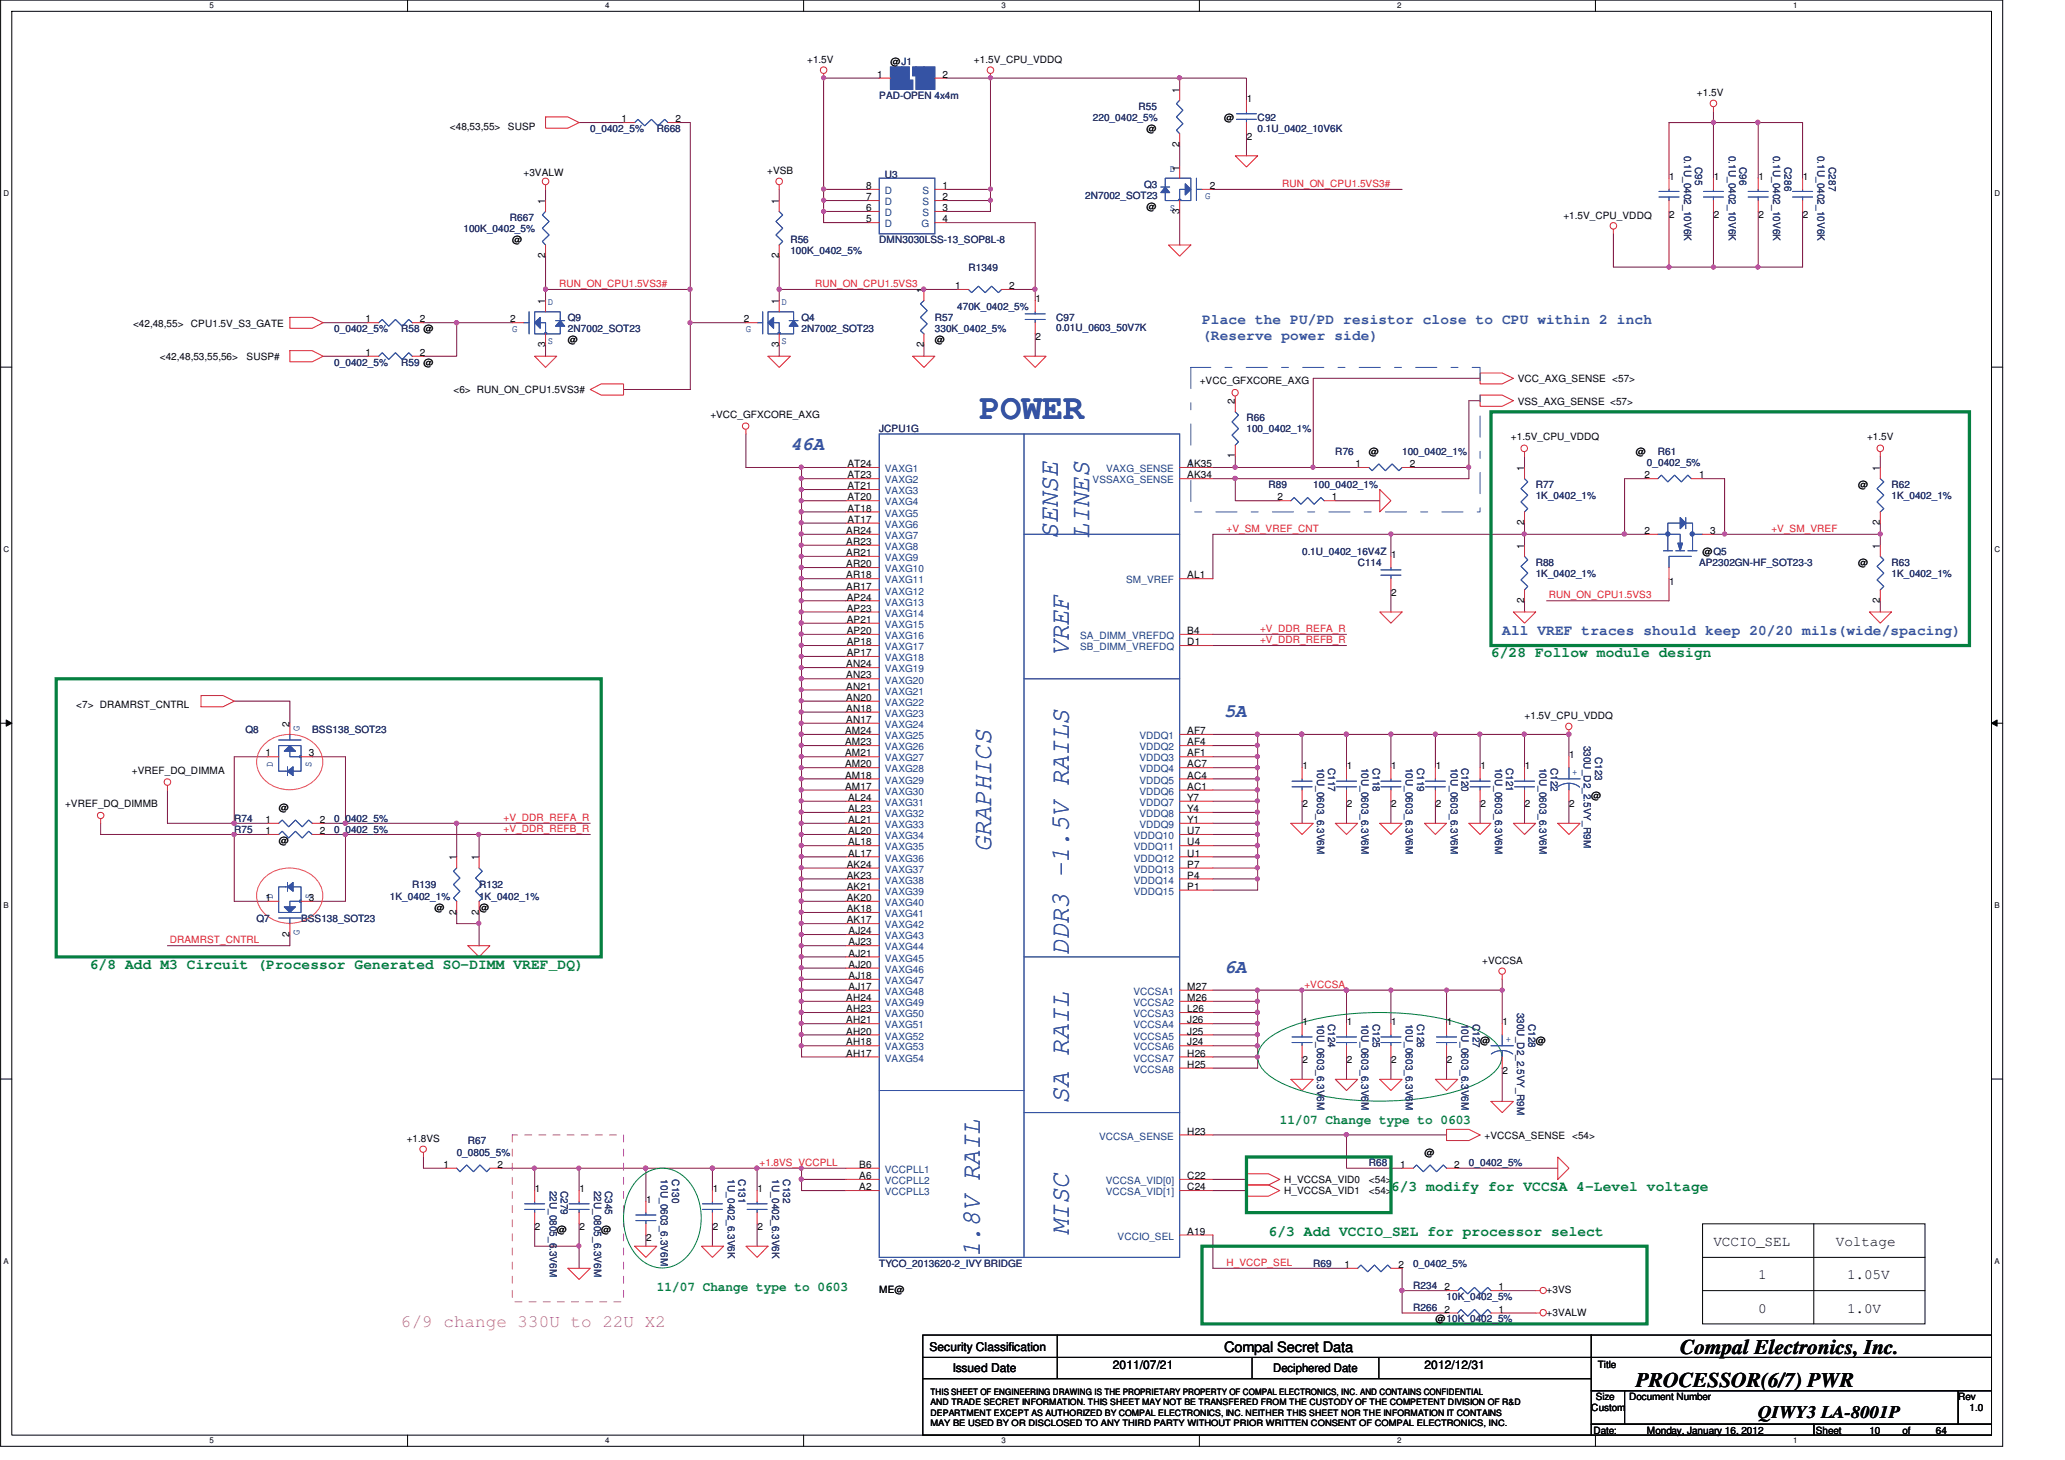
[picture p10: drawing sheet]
<svg xmlns="http://www.w3.org/2000/svg" width="297mm" height="210mm" viewBox="0 0 297 210" stroke-linecap="round" stroke-linejoin="round" font-family="sans-serif">
<defs><g id="words">
<text font-size="5.1" fill="#3553a4" x="140.9" y="60.3">POWER</text>
<g font-size="3.8" fill="#3553a4">
<text x="152.2" y="77.5" transform="rotate(-90 152.2 77.5)">SENSE</text>
<text x="156.7" y="77.5" transform="rotate(-90 156.7 77.5)">LINES</text>
<text x="153.7" y="94.4" transform="rotate(-90 153.7 94.4)">VREF</text>
<text x="142.6" y="122.6" transform="rotate(-90 142.6 122.6)">GRAPHICS</text>
<text x="153.7" y="137.3" transform="rotate(-90 153.7 137.3)">DDR3 -1.5V RAILS</text>
<text x="153.7" y="158.7" transform="rotate(-90 153.7 158.7)">SA RAIL</text>
<text x="153.7" y="177.6" transform="rotate(-90 153.7 177.6)">MISC</text>
<text x="140.9" y="180.8" transform="rotate(-90 140.9 180.8)">1.8V RAIL</text>
</g>
<g font-size="3" fill="#010202">
<text x="241.7" y="194.7">Compal Electronics, Inc.</text>
<text x="235.3" y="199.5">PROCESSOR(6/7) PWR</text>
</g>
<g font-size="2.7" fill="#3553a4">
<text x="113.7" y="64.7">46A</text>
<text x="176.1" y="103.2">5A</text>
<text x="176.1" y="140">6A</text>
</g>
<text font-size="2.5" fill="#ba54a0" x="57.7" y="190.9">6/9 change 330U to 22U X2</text>
<text font-size="2.5" fill="#010202" x="252.9" y="203.9">QIWY3 LA-8001P</text>
<g font-size="2.1" fill="#3553a4">
<text x="172.9" y="46.5">Place the PU/PD resistor close to CPU within 2 inch</text>
<text x="172.9" y="48.9">(Reserve power side)</text>
<text x="216.1" y="91.3">All VREF traces should keep 20/20 mils(wide/spacing)</text>
</g>
<g font-size="2.1" fill="#058040">
<text x="214.5" y="94.5">6/28 Follow module design</text>
<text x="12.9" y="139.3">6/8 Add M3 Circuit (Processor Generated SO-DIMM VREF_DQ)</text>
<text x="200.1" y="171.3">6/3 modify for VCCSA 4-Level voltage</text>
<text x="182.5" y="177.7">6/3 Add VCCIO_SEL for processor select</text>
</g>
<g font-size="2.1" fill="#010202">
<text x="246.5" y="179.2">VCCIO_SEL</text>
<text x="264.1" y="179.2">Voltage</text>
<text x="252.9" y="184">1</text>
<text x="265.7" y="184">1.05V</text>
<text x="252.9" y="188.8">0</text>
<text x="265.7" y="188.8">1.0V</text>
<text x="176.1" y="194.4">Compal Secret Data</text>
</g>
<g font-size="1.9" fill="#058040">
<text x="184.1" y="161.6">11/07 Change type to 0603</text>
<text x="94.5" y="185.6">11/07 Change type to 0603</text>
</g>
<g font-size="1.7" fill="#010202">
<text x="133.7" y="194.3">Security Classification</text>
<text x="137.1" y="197.3">Issued Date</text>
<text x="160.1" y="196.8">2011/07/21</text>
<text x="183.1" y="197.4">Deciphered Date</text>
<text x="204.9" y="196.8">2012/12/31</text>
</g>
<g font-size="1.4" fill="#010202">
<text x="116.1" y="9.1">+1.5V</text>
<text x="126.2" y="11.2">1</text>
<text x="128.1" y="9.4">@J1</text>
<text x="135.6" y="11.2">2</text>
<text x="140.1" y="9.1">+1.5V_CPU_VDDQ</text>
<text x="89.4" y="17.6">1</text>
<text x="97.2" y="17.6">2</text>
<text x="169.6" y="13.3" transform="rotate(-90 169.6 13.3)">1</text>
<text x="176.1" y="17.4">@</text>
<text x="179.3" y="14.6">1</text>
<text x="244.1" y="13.9">+1.5V</text>
<text x="64.7" y="18.6">&lt;48,53,55&gt;</text>
<text x="73.1" y="18.6">SUSP</text>
<text x="164.9" y="19">@</text>
<text x="169.6" y="21.1" transform="rotate(-90 169.6 21.1)">2</text>
<text x="179.3" y="20.1">2</text>
<text x="75.3" y="25.4">+3VALW</text>
<text x="78.4" y="29.3" transform="rotate(-90 78.4 29.3)">1</text>
<text x="110.3" y="25.1">+VSB</text>
<text x="112" y="29.3" transform="rotate(-90 112 29.3)">1</text>
<text x="124.6" y="27.2">8</text>
<text x="124.6" y="28.8">7</text>
<text x="135.6" y="27.2">1</text>
<text x="135.6" y="28.8">2</text>
<text x="169.6" y="24.5" transform="rotate(-90 169.6 24.5)">1</text>
<text x="174" y="27.2">2</text>
<text x="240.1" y="25.8">1</text>
<text x="246.5" y="25.8">1</text>
<text x="252.9" y="25.8">1</text>
<text x="259.3" y="25.8">1</text>
<text x="73.7" y="35">@</text>
<text x="124.6" y="30.4">6</text>
<text x="124.6" y="32">5</text>
<text x="135.6" y="30.4">3</text>
<text x="135.6" y="32">4</text>
<text x="164.9" y="30.2">@</text>
<text x="169.6" y="30.7" transform="rotate(-90 169.6 30.7)">3</text>
<text x="224.9" y="31.5">+1.5V_CPU_VDDQ</text>
<text x="240.1" y="31.3">2</text>
<text x="246.5" y="31.3">2</text>
<text x="252.9" y="31.3">2</text>
<text x="259.3" y="31.3">2</text>
<text x="78.4" y="37.1" transform="rotate(-90 78.4 37.1)">2</text>
<text x="112" y="37.1" transform="rotate(-90 112 37.1)">2</text>
<text x="137.4" y="41.6">1</text>
<text x="145.2" y="41.6">2</text>
<text x="19.1" y="47">&lt;42,48,55&gt;</text>
<text x="27.5" y="47">CPU1.5V_S3_GATE</text>
<text x="52.6" y="46.4">1</text>
<text x="60.4" y="46.4">2</text>
<text x="73.4" y="46.4">2</text>
<text x="78.4" y="43.7" transform="rotate(-90 78.4 43.7)">1</text>
<text x="107" y="46.4">2</text>
<text x="112" y="43.7" transform="rotate(-90 112 43.7)">1</text>
<text x="132.9" y="42.1" transform="rotate(-90 132.9 42.1)">1</text>
<text x="148.9" y="43.4">1</text>
<text x="23" y="51.8">&lt;42,48,53,55,56&gt;</text>
<text x="35.5" y="51.8">SUSP#</text>
<text x="52.6" y="51.2">1</text>
<text x="60.4" y="51.2">2</text>
<text x="78.4" y="49.9" transform="rotate(-90 78.4 49.9)">3</text>
<text x="81.7" y="49.4">@</text>
<text x="112" y="49.9" transform="rotate(-90 112 49.9)">3</text>
<text x="132.9" y="49.9" transform="rotate(-90 132.9 49.9)">2</text>
<text x="134.5" y="49.4">@</text>
<text x="148.9" y="48.9">2</text>
<text x="65.2" y="56.6">&lt;6&gt; RUN_ON_CPU1.5VS3#</text>
<text x="172.6" y="55.3">+VCC_GFXCORE_AXG</text>
<text x="177.6" y="58.1" transform="rotate(-90 177.6 58.1)">2</text>
<text x="218.3" y="55">VCC_AXG_SENSE &lt;57&gt;</text>
<text x="218.3" y="58.2">VSS_AXG_SENSE &lt;57&gt;</text>
<text x="102.2" y="60.1">+VCC_GFXCORE_AXG</text>
<text x="177.6" y="65.9" transform="rotate(-90 177.6 65.9)">1</text>
<text x="196.9" y="65.4">@</text>
<text x="217.3" y="63.3">+1.5V_CPU_VDDQ</text>
<text x="235.3" y="65.4">@</text>
<text x="268.6" y="63.3">+1.5V</text>
<text x="121.9" y="67.2">AT24</text>
<text x="121.9" y="68.8">AT23</text>
<text x="121.9" y="70.4">AT21</text>
<text x="121.9" y="72">AT20</text>
<text x="170.8" y="67.2">AK35</text>
<text x="170.8" y="68.8">AK34</text>
<text x="183.8" y="72">2</text>
<text x="191.6" y="72">1</text>
<text x="195" y="67.2">1</text>
<text x="202.8" y="67.2">2</text>
<text x="219.3" y="67.7" transform="rotate(-90 219.3 67.7)">1</text>
<text x="236.6" y="68.8">2</text>
<text x="244.4" y="68.8">1</text>
<text x="267.3" y="70.2">@</text>
<text x="270.4" y="67.7" transform="rotate(-90 270.4 67.7)">1</text>
<text x="121.7" y="76.8">AR24</text>
<text x="121.9" y="73.6">AT18</text>
<text x="121.9" y="75.2">AT17</text>
<text x="219.3" y="75.5" transform="rotate(-90 219.3 75.5)">2</text>
<text x="236.6" y="76.8">2</text>
<text x="246" y="76.8">3</text>
<text x="270.4" y="75.5" transform="rotate(-90 270.4 75.5)">2</text>
<text x="121.7" y="78.4">AR23</text>
<text x="121.7" y="80">AR21</text>
<text x="121.7" y="81.6">AR20</text>
<text x="121.7" y="83.2">AR18</text>
<text x="170.8" y="83.2">AL1</text>
<text x="200.1" y="80.2">1</text>
<text x="219.3" y="78.9" transform="rotate(-90 219.3 78.9)">1</text>
<text x="244.9" y="79.8">@Q5</text>
<text x="267.3" y="81.4">@</text>
<text x="270.4" y="78.9" transform="rotate(-90 270.4 78.9)">1</text>
<text x="121.7" y="84.8">AR17</text>
<text x="121.8" y="86.4">AP24</text>
<text x="121.8" y="88">AP23</text>
<text x="121.8" y="89.6">AP21</text>
<text x="200.1" y="85.7">2</text>
<text x="219.3" y="86.7" transform="rotate(-90 219.3 86.7)">2</text>
<text x="240.1" y="84.1">1</text>
<text x="270.4" y="86.7" transform="rotate(-90 270.4 86.7)">2</text>
<text x="121.7" y="96">AN24</text>
<text x="121.8" y="91.2">AP20</text>
<text x="121.8" y="92.8">AP18</text>
<text x="121.8" y="94.4">AP17</text>
<text x="170.8" y="91.2">B4</text>
<text x="170.8" y="92.8">D1</text>
<text x="11" y="101.9">&lt;7&gt; DRAMRST_CNTRL</text>
<text x="121.7" y="97.6">AN23</text>
<text x="121.7" y="99.2">AN21</text>
<text x="121.7" y="100.8">AN20</text>
<text x="41.7" y="104.5" transform="rotate(-90 41.7 104.5)">2</text>
<text x="121.6" y="105.6">AM24</text>
<text x="121.6" y="107.2">AM23</text>
<text x="121.7" y="102.4">AN18</text>
<text x="121.7" y="104">AN17</text>
<text x="170.8" y="105.6">AF7</text>
<text x="170.8" y="107.2">AF4</text>
<text x="219.3" y="103.5">+1.5V_CPU_VDDQ</text>
<text x="19" y="111.3">+VREF_DQ_DIMMA</text>
<text x="38.2" y="108.8">1</text>
<text x="44.4" y="108.8">3</text>
<text x="121.6" y="108.8">AM21</text>
<text x="121.6" y="110.4">AM20</text>
<text x="121.6" y="112">AM18</text>
<text x="121.6" y="113.6">AM17</text>
<text x="170.8" y="108.8">AF1</text>
<text x="170.8" y="110.4">AC7</text>
<text x="170.8" y="112">AC4</text>
<text x="170.8" y="113.6">AC1</text>
<text x="187.3" y="110.6">1</text>
<text x="193.7" y="110.6">1</text>
<text x="200.1" y="110.6">1</text>
<text x="206.5" y="110.6">1</text>
<text x="212.9" y="110.6">1</text>
<text x="219.3" y="110.6">1</text>
<text x="225.7" y="109">1</text>
<text x="9.4" y="116.1">+VREF_DQ_DIMMB</text>
<text x="38.2" y="120">1</text>
<text x="38.2" y="118.4">1</text>
<text x="40.1" y="116.6">@</text>
<text x="46" y="120">2</text>
<text x="46" y="118.4">2</text>
<text x="122" y="115.2">AL24</text>
<text x="122" y="116.8">AL23</text>
<text x="122" y="118.4">AL21</text>
<text x="122" y="120">AL20</text>
<text x="170.8" y="115.2">Y7</text>
<text x="170.8" y="116.8">Y4</text>
<text x="170.8" y="118.4">Y1</text>
<text x="170.8" y="120">U7</text>
<text x="187.3" y="116.1">2</text>
<text x="193.7" y="116.1">2</text>
<text x="200.1" y="116.1">2</text>
<text x="206.5" y="116.1">2</text>
<text x="212.9" y="116.1">2</text>
<text x="219.3" y="116.1">2</text>
<text x="225.7" y="116.1">2</text>
<text x="228.9" y="115">@</text>
<text x="40.1" y="121.4">@</text>
<text x="65.7" y="123.7" transform="rotate(-90 65.7 123.7)">1</text>
<text x="68.9" y="123.7" transform="rotate(-90 68.9 123.7)">1</text>
<text x="121.8" y="124.8">AK24</text>
<text x="122" y="121.6">AL18</text>
<text x="122" y="123.2">AL17</text>
<text x="170.8" y="121.6">U4</text>
<text x="170.8" y="123.2">U1</text>
<text x="170.8" y="124.8">P7</text>
<text x="38.2" y="129.6">1</text>
<text x="44.4" y="129.6">3</text>
<text x="62.5" y="131">@</text>
<text x="65.7" y="131.5" transform="rotate(-90 65.7 131.5)">2</text>
<text x="68.9" y="131.5" transform="rotate(-90 68.9 131.5)">2</text>
<text x="68.9" y="131">@</text>
<text x="121.8" y="126.4">AK23</text>
<text x="121.8" y="128">AK21</text>
<text x="121.8" y="129.6">AK20</text>
<text x="121.8" y="131.2">AK18</text>
<text x="170.8" y="126.4">P4</text>
<text x="170.8" y="128">P1</text>
<text x="41.7" y="134.7" transform="rotate(-90 41.7 134.7)">2</text>
<text x="121.8" y="132.8">AK17</text>
<text x="122.1" y="134.4">AJ24</text>
<text x="122.1" y="136">AJ23</text>
<text x="122.1" y="137.6">AJ21</text>
<text x="121.7" y="144">AH24</text>
<text x="122.1" y="139.2">AJ20</text>
<text x="122.1" y="140.8">AJ18</text>
<text x="122.1" y="142.4">AJ17</text>
<text x="170.8" y="142.4">M27</text>
<text x="170.8" y="144">M26</text>
<text x="213.2" y="138.6">+VCCSA</text>
<text x="121.7" y="145.6">AH23</text>
<text x="121.7" y="147.2">AH21</text>
<text x="121.7" y="148.8">AH20</text>
<text x="170.8" y="145.6">L26</text>
<text x="170.8" y="147.2">J26</text>
<text x="170.8" y="148.8">J25</text>
<text x="187.3" y="147.4">1</text>
<text x="193.7" y="147.4">1</text>
<text x="200.1" y="147.4">1</text>
<text x="208.1" y="147.4">1</text>
<text x="216.1" y="147.4">1</text>
<text x="121.7" y="150.4">AH18</text>
<text x="121.7" y="152">AH17</text>
<text x="170.8" y="150.4">J24</text>
<text x="170.8" y="152">H26</text>
<text x="170.8" y="153.6">H25</text>
<text x="187.3" y="152.9">2</text>
<text x="193.7" y="152.9">2</text>
<text x="200.1" y="152.9">2</text>
<text x="208.1" y="152.9">2</text>
<text x="212.9" y="150.2">@</text>
<text x="216.1" y="154.5">2</text>
<text x="220.9" y="150.2">@</text>
<text x="58.5" y="164.2">+1.8VS</text>
<text x="63.8" y="168">1</text>
<text x="71.6" y="168">2</text>
<text x="123.6" y="168">B6</text>
<text x="170.8" y="163.2">H23</text>
<text x="201.4" y="168">1</text>
<text x="204.9" y="166.2">@</text>
<text x="209.2" y="168">2</text>
<text x="213.5" y="163.8">+VCCSA_SENSE &lt;54&gt;</text>
<text x="77" y="171.4">1</text>
<text x="83.3" y="171.4">1</text>
<text x="93" y="173">1</text>
<text x="102.5" y="171.4">1</text>
<text x="109" y="171.4">1</text>
<text x="123.6" y="169.6">A6</text>
<text x="123.6" y="171.2">A2</text>
<text x="170.8" y="171.2">C24</text>
<text x="170.8" y="169.6">C22</text>
<text x="184.7" y="171.8">H_VCCSA_VID1</text>
<text x="184.7" y="170.2">H_VCCSA_VID0</text>
<text x="196.9" y="171.8">&lt;54&gt;</text>
<text x="196.9" y="170.2">&lt;54&gt;</text>
<text x="77" y="176.9">2</text>
<text x="80.1" y="177.4">@</text>
<text x="83.3" y="176.9">2</text>
<text x="86.5" y="177.4">@</text>
<text x="93" y="178.5">2</text>
<text x="102.5" y="176.9">2</text>
<text x="109" y="176.9">2</text>
<text x="170.8" y="177.6">A19</text>
<text x="193.4" y="182.4">1</text>
<text x="201.2" y="182.4">2</text>
<text x="207.8" y="185.6">2</text>
<text x="215.6" y="185.6">1</text>
<text x="126.5" y="186">ME@</text>
<text x="206.5" y="190.2">@10K_0402_5%</text>
<text x="207.8" y="188.8">2</text>
<text x="215.6" y="188.8">1</text>
<text x="222.5" y="189.2">+3VALW</text>
<text x="222.5" y="186">+3VS</text>
<text x="229.8" y="196.8">Title</text>
<text x="228.9" y="203">Custom</text>
<text x="229.5" y="201.4">Size</text>
<text x="234.3" y="201.4">Document Number</text>
<text x="281.7" y="201.4">Rev</text>
<text x="283.3" y="203">1.0</text>
<text x="229.2" y="206.2">Date:</text>
<text x="236.9" y="206.2">Monday, January 16, 2012</text>
<text x="261.2" y="206.2">Sheet</text>
<text x="268.9" y="206.2">10</text>
<text x="273.7" y="206.2">of</text>
<text x="278.5" y="206.2">64</text>
</g>
<g font-size="1.4" fill="#282972">
<text x="126.5" y="14.2">PAD-OPEN 4x4m</text>
<text x="157.2" y="17.4">220_0402_5%</text>
<text x="163.8" y="15.8">R55</text>
<text x="180.9" y="17.4">C92</text>
<text x="84.9" y="19">0_0402_5%</text>
<text x="94.5" y="19">R668</text>
<text x="180.9" y="19">0.1U_0402_10V6K</text>
<text x="242.2" y="22.4" transform="rotate(90 242.2 22.4)">0.1U_0402_10V6K</text>
<text x="248.7" y="22.4" transform="rotate(90 248.7 22.4)">0.1U_0402_10V6K</text>
<text x="255.1" y="22.4" transform="rotate(90 255.1 22.4)">0.1U_0402_10V6K</text>
<text x="261.5" y="22.4" transform="rotate(90 261.5 22.4)">0.1U_0402_10V6K</text>
<text x="127.3" y="25.5">U3</text>
<text x="156.1" y="28.6">2N7002_SOT23</text>
<text x="164.6" y="27">Q3</text>
<text x="243.8" y="24" transform="rotate(90 243.8 24)">C95</text>
<text x="250.2" y="24" transform="rotate(90 250.2 24)">C96</text>
<text x="256.7" y="24" transform="rotate(90 256.7 24)">C286</text>
<text x="263.1" y="24" transform="rotate(90 263.1 24)">C287</text>
<text x="66.7" y="33.4">100K_0402_5%</text>
<text x="73.4" y="31.8">R667</text>
<text x="113.7" y="35">R56</text>
<text x="126.5" y="35">DMN3030LSS-13_SOP8L-8</text>
<text x="113.7" y="36.6">100K_0402_5%</text>
<text x="139.3" y="39">R1349</text>
<text x="48.1" y="47.8">0_0402_5%</text>
<text x="57.7" y="47.8">R58 @</text>
<text x="81.7" y="46.2">Q9</text>
<text x="81.7" y="47.8">2N7002_SOT23</text>
<text x="115.3" y="46.2">Q4</text>
<text x="115.3" y="47.8">2N7002_SOT23</text>
<text x="134.5" y="46.2">R57</text>
<text x="134.5" y="47.8">330K_0402_5%</text>
<text x="137.7" y="44.6">470K_0402_5%</text>
<text x="151.9" y="46.2">C97</text>
<text x="151.9" y="47.6">0.01U_0603_50V7K</text>
<text x="48.1" y="52.6">0_0402_5%</text>
<text x="57.7" y="52.6">R59 @</text>
<text x="126.5" y="62.2">JCPU1G</text>
<text x="179.3" y="60.6">R66</text>
<text x="179.3" y="62.2">100_0402_1%</text>
<text x="192.1" y="65.4">R76</text>
<text x="201.7" y="65.4">100_0402_1%</text>
<text x="238.5" y="65.4">R61</text>
<text x="182.5" y="70.2">R89</text>
<text x="188.9" y="70.2">100_0402_1%</text>
<text x="220.9" y="70.2">R77</text>
<text x="220.9" y="71.8">1K_0402_1%</text>
<text x="236.9" y="67">0_0402_5%</text>
<text x="272.1" y="70.2">R62</text>
<text x="272.1" y="71.8">1K_0402_1%</text>
<text x="187.3" y="79.8">0.1U_0402_16V4Z</text>
<text x="195.3" y="81.4">C114</text>
<text x="220.9" y="81.4">R88</text>
<text x="220.9" y="83">1K_0402_1%</text>
<text x="244.4" y="81.4">AP2302GN-HF_SOT23-3</text>
<text x="272.1" y="81.4">R63</text>
<text x="272.1" y="83">1K_0402_1%</text>
<text x="35.3" y="105.4">Q8</text>
<text x="44.9" y="105.4">BSS138_SOT23</text>
<text x="227.8" y="107.2" transform="rotate(90 227.8 107.2)">330U_D2_2.5VY_R9M</text>
<text x="189.5" y="110.4" transform="rotate(90 189.5 110.4)">10U_0603_6.3V6M</text>
<text x="191.1" y="110.4" transform="rotate(90 191.1 110.4)">C117</text>
<text x="195.8" y="110.4" transform="rotate(90 195.8 110.4)">10U_0603_6.3V6M</text>
<text x="197.5" y="110.4" transform="rotate(90 197.5 110.4)">C118</text>
<text x="202.2" y="110.4" transform="rotate(90 202.2 110.4)">10U_0603_6.3V6M</text>
<text x="203.8" y="110.4" transform="rotate(90 203.8 110.4)">C119</text>
<text x="208.7" y="110.4" transform="rotate(90 208.7 110.4)">10U_0603_6.3V6M</text>
<text x="210.2" y="110.4" transform="rotate(90 210.2 110.4)">C120</text>
<text x="215.1" y="110.4" transform="rotate(90 215.1 110.4)">10U_0603_6.3V6M</text>
<text x="216.7" y="110.4" transform="rotate(90 216.7 110.4)">C121</text>
<text x="221.5" y="110.4" transform="rotate(90 221.5 110.4)">10U_0603_6.3V6M</text>
<text x="223.1" y="110.4" transform="rotate(90 223.1 110.4)">C122</text>
<text x="229.5" y="108.8" transform="rotate(90 229.5 108.8)">C123</text>
<text x="33.7" y="119.8">R75</text>
<text x="33.7" y="118.2">R74</text>
<text x="48.1" y="119.8">0_0402_5%</text>
<text x="48.1" y="118.2">0_0402_5%</text>
<text x="56.1" y="129.4">1K_0402_1%</text>
<text x="59.3" y="127.8">R139</text>
<text x="68.9" y="127.8">R132</text>
<text x="68.9" y="129.4">1K_0402_1%</text>
<text x="36.9" y="132.6">Q7</text>
<text x="43.3" y="132.6">BSS138_SOT23</text>
<text x="189.5" y="147.2" transform="rotate(90 189.5 147.2)">10U_0603_6.3V6M</text>
<text x="191.1" y="147.2" transform="rotate(90 191.1 147.2)">C124</text>
<text x="195.8" y="147.2" transform="rotate(90 195.8 147.2)">10U_0603_6.3V6M</text>
<text x="197.5" y="147.2" transform="rotate(90 197.5 147.2)">C125</text>
<text x="202.2" y="147.2" transform="rotate(90 202.2 147.2)">10U_0603_6.3V6M</text>
<text x="203.8" y="147.2" transform="rotate(90 203.8 147.2)">C126</text>
<text x="210.2" y="147.2" transform="rotate(90 210.2 147.2)">10U_0603_6.3V6M</text>
<text x="211.8" y="147.2" transform="rotate(90 211.8 147.2)">C127</text>
<text x="218.2" y="145.6" transform="rotate(90 218.2 145.6)">330U_D2_2.5VY_R9M</text>
<text x="219.8" y="147.2" transform="rotate(90 219.8 147.2)">C128</text>
<text x="65.7" y="166.2">0_0805_5%</text>
<text x="67.3" y="164.6">R67</text>
<text x="196.9" y="167.8">R68</text>
<text x="211.3" y="167.8">0_0402_5%</text>
<text x="79.1" y="171.2" transform="rotate(90 79.1 171.2)">22U_0805_6.3V6M</text>
<text x="80.7" y="171.2" transform="rotate(90 80.7 171.2)">C279</text>
<text x="85.5" y="171.2" transform="rotate(90 85.5 171.2)">22U_0805_6.3V6M</text>
<text x="87.1" y="171.2" transform="rotate(90 87.1 171.2)">C345</text>
<text x="95.1" y="169.6" transform="rotate(90 95.1 169.6)">10U_0603_6.3V6M</text>
<text x="96.7" y="169.6" transform="rotate(90 96.7 169.6)">C130</text>
<text x="104.7" y="169.6" transform="rotate(90 104.7 169.6)">1U_0402_6.3V6K</text>
<text x="106.2" y="169.6" transform="rotate(90 106.2 169.6)">C131</text>
<text x="111.1" y="169.6" transform="rotate(90 111.1 169.6)">1U_0402_6.3V6K</text>
<text x="112.7" y="169.6" transform="rotate(90 112.7 169.6)">C132</text>
<text x="126.5" y="182.2">TYCO_2013620-2_IVY BRIDGE</text>
<text x="188.9" y="182.2">R69</text>
<text x="203.3" y="182.2">0_0402_5%</text>
<text x="203.3" y="185.4">R234</text>
<text x="203.3" y="188.6">R266</text>
<text x="208.1" y="187">10K_0402_5%</text>
</g>
<g font-size="1.4" fill="#1b437d">
<text x="127.3" y="27.9">D</text>
<text x="127.3" y="29.5">D</text>
<text x="132.7" y="27.9">S</text>
<text x="132.7" y="29.5">S</text>
<text x="127.3" y="31.1">D</text>
<text x="127.3" y="32.7">D</text>
<text x="132.6" y="32.7">G</text>
<text x="132.7" y="31.1">S</text>
<text x="127.3" y="67.9">VAXG1</text>
<text x="127.3" y="69.5">VAXG2</text>
<text x="127.3" y="71.1">VAXG3</text>
<text x="157.2" y="69.5">VSSAXG_SENSE</text>
<text x="159.1" y="67.9">VAXG_SENSE</text>
<text x="127.3" y="72.7">VAXG4</text>
<text x="127.3" y="74.3">VAXG5</text>
<text x="127.3" y="75.9">VAXG6</text>
<text x="127.3" y="77.5">VAXG7</text>
<text x="127.3" y="79.1">VAXG8</text>
<text x="127.3" y="80.7">VAXG9</text>
<text x="127.3" y="82.3">VAXG10</text>
<text x="127.3" y="83.9">VAXG11</text>
<text x="162" y="83.9">SM_VREF</text>
<text x="127.3" y="85.5">VAXG12</text>
<text x="127.3" y="87.1">VAXG13</text>
<text x="127.3" y="88.7">VAXG14</text>
<text x="127.3" y="90.3">VAXG15</text>
<text x="127.3" y="91.9">VAXG16</text>
<text x="127.3" y="93.5">VAXG17</text>
<text x="127.3" y="95.1">VAXG18</text>
<text x="155.4" y="91.9">SA_DIMM_VREFDQ</text>
<text x="155.4" y="93.5">SB_DIMM_VREFDQ</text>
<text x="127.3" y="96.7">VAXG19</text>
<text x="127.3" y="98.3">VAXG20</text>
<text x="127.3" y="99.9">VAXG21</text>
<text x="127.3" y="101.5">VAXG22</text>
<text x="127.3" y="103.1">VAXG23</text>
<text x="127.3" y="104.7">VAXG24</text>
<text x="127.3" y="106.3">VAXG25</text>
<text x="127.3" y="107.9">VAXG26</text>
<text x="163.9" y="106.3">VDDQ1</text>
<text x="163.9" y="107.9">VDDQ2</text>
<text x="127.3" y="109.5">VAXG27</text>
<text x="127.3" y="111.1">VAXG28</text>
<text x="127.3" y="112.7">VAXG29</text>
<text x="163.9" y="109.5">VDDQ3</text>
<text x="163.9" y="111.1">VDDQ4</text>
<text x="163.9" y="112.7">VDDQ5</text>
<text x="127.3" y="114.3">VAXG30</text>
<text x="127.3" y="115.9">VAXG31</text>
<text x="127.3" y="117.5">VAXG32</text>
<text x="127.3" y="119.1">VAXG33</text>
<text x="163.9" y="114.3">VDDQ6</text>
<text x="163.9" y="115.9">VDDQ7</text>
<text x="163.9" y="117.5">VDDQ8</text>
<text x="163.9" y="119.1">VDDQ9</text>
<text x="127.3" y="120.7">VAXG34</text>
<text x="127.3" y="122.3">VAXG35</text>
<text x="127.3" y="123.9">VAXG36</text>
<text x="127.3" y="125.5">VAXG37</text>
<text x="163.1" y="122.3">VDDQ11</text>
<text x="163.1" y="123.9">VDDQ12</text>
<text x="163.1" y="125.5">VDDQ13</text>
<text x="163.1" y="120.7">VDDQ10</text>
<text x="127.3" y="127.1">VAXG38</text>
<text x="127.3" y="128.7">VAXG39</text>
<text x="127.3" y="130.3">VAXG40</text>
<text x="127.3" y="131.9">VAXG41</text>
<text x="163.1" y="127.1">VDDQ14</text>
<text x="163.1" y="128.7">VDDQ15</text>
<text x="127.3" y="133.5">VAXG42</text>
<text x="127.3" y="135.1">VAXG43</text>
<text x="127.3" y="136.7">VAXG44</text>
<text x="127.3" y="138.3">VAXG45</text>
<text x="127.3" y="139.9">VAXG46</text>
<text x="127.3" y="141.5">VAXG47</text>
<text x="127.3" y="143.1">VAXG48</text>
<text x="163" y="143.1">VCCSA1</text>
<text x="127.3" y="144.7">VAXG49</text>
<text x="127.3" y="146.3">VAXG50</text>
<text x="127.3" y="147.9">VAXG51</text>
<text x="127.3" y="149.5">VAXG52</text>
<text x="163" y="144.7">VCCSA2</text>
<text x="163" y="146.3">VCCSA3</text>
<text x="163" y="147.9">VCCSA4</text>
<text x="163" y="149.5">VCCSA5</text>
<text x="127.3" y="151.1">VAXG53</text>
<text x="127.3" y="152.7">VAXG54</text>
<text x="163" y="151.1">VCCSA6</text>
<text x="163" y="152.7">VCCSA7</text>
<text x="163" y="154.3">VCCSA8</text>
<text x="158.1" y="163.9">VCCSA_SENSE</text>
<text x="127.3" y="168.7">VCCPLL1</text>
<text x="127.3" y="170.3">VCCPLL2</text>
<text x="127.3" y="171.9">VCCPLL3</text>
<text x="159.1" y="171.9">VCCSA_VID[1]</text>
<text x="159.1" y="170.3">VCCSA_VID[0]</text>
<text x="160.8" y="178.3">VCCIO_SEL</text>
</g>
<g font-size="1.4" fill="#3553a4">
<text x="168.3" y="24.7">D</text>
<text x="173.4" y="28.6">G</text>
<text x="168.3" y="30.3">S</text>
<text x="73.7" y="47.8">G</text>
<text x="78.8" y="43.9">D</text>
<text x="107.3" y="47.8">G</text>
<text x="112.4" y="43.9">D</text>
<text x="78.8" y="49.5">S</text>
<text x="112.4" y="49.5">S</text>
<text x="43.1" y="105.2" transform="rotate(-90 43.1 105.2)">G</text>
<text x="39.2" y="110.3" transform="rotate(-90 39.2 110.3)">D</text>
<text x="44.8" y="110.3" transform="rotate(-90 44.8 110.3)">S</text>
<text x="226.2" y="111.5">+</text>
<text x="39.2" y="129.3" transform="rotate(-90 39.2 129.3)">D</text>
<text x="44.8" y="129.3" transform="rotate(-90 44.8 129.3)">S</text>
<text x="43.1" y="134.4" transform="rotate(-90 43.1 134.4)">G</text>
<text x="216.6" y="149.9">+</text>
</g>
<g font-size="1.4" fill="#ed2024">
<text x="184.4" y="26.9">RUN_ON_CPU1.5VS3#</text>
<text x="80.4" y="41.3">RUN_ON_CPU1.5VS3#</text>
<text x="117.2" y="41.3">RUN_ON_CPU1.5VS3</text>
<text x="176.4" y="76.5">+V_SM_VREF_CNT</text>
<text x="254.8" y="76.5">+V_SM_VREF</text>
<text x="222.8" y="86.1">RUN_ON_CPU1.5VS3</text>
<text x="181.2" y="90.9">+V_DDR_REFA_R</text>
<text x="181.2" y="92.5">+V_DDR_REFB_R</text>
<text x="72.4" y="118.1">+V_DDR_REFA_R</text>
<text x="72.4" y="119.7">+V_DDR_REFB_R</text>
<text x="24.4" y="135.7">DRAMRST_CNTRL</text>
<text x="187.6" y="142.1">+VCCSA</text>
<text x="109.2" y="167.7">+1.8VS_VCCPLL</text>
<text x="176.4" y="182.1">H_VCCP_SEL</text>
</g>
<g font-size="1.3" fill="#010202">
<text x="133.8" y="203.6">DEPARTMENT EXCEPT AS AUTHORIZED BY COMPAL ELECTRONICS, INC. NEITHER THIS SHEET NOR THE INFORMATION IT CONTAINS</text>
<text x="133.8" y="200.6">THIS SHEET OF ENGINEERING DRAWING IS THE PROPRIETARY PROPERTY OF COMPAL ELECTRONICS, INC. AND CONTAINS CONFIDENTIAL</text>
<text x="133.8" y="202.1">AND TRADE SECRET INFORMATION. THIS SHEET MAY NOT BE TRANSFERED FROM THE CUSTODY OF THE COMPETENT DIVISION OF R&amp;D</text>
<text x="133.8" y="205.1">MAY BE USED BY OR DISCLOSED TO ANY THIRD PARTY WITHOUT PRIOR WRITTEN CONSENT OF COMPAL ELECTRONICS, INC.</text>
</g>
<g font-size="1.1" fill="#010202">
<text x="30.1" y="1.2">5</text>
<text x="87.1" y="1.2">4</text>
<text x="144" y="1.2">3</text>
<text x="201" y="1.2">2</text>
<text x="257.9" y="1.2">1</text>
<text x=".5" y="28.2">D</text>
<text x="286.9" y="28.2">D</text>
<text x=".5" y="79.3">C</text>
<text x="286.9" y="79.3">C</text>
<text x=".5" y="130.6">B</text>
<text x="286.9" y="130.6">B</text>
<text x=".5" y="181.7">A</text>
<text x="286.9" y="181.7">A</text>
<text x="30.1" y="207.5">5</text>
<text x="87.1" y="207.5">4</text>
<text x="144" y="207.5">3</text>
<text x="201" y="207.5">2</text>
<text x="257.9" y="207.5">1</text>
</g>
</g></defs>
<path d="M.1 0h288v208h-288zM1.7 1.6h284.8v204.8h-284.8z" fill="none" stroke="#010202" stroke-width=".14"/>
<g fill="#fff">
<path d="M30.1 .2h.6v1.2h-.6z"/>
<path d="M30.1 206.6h.6v1.2h-.6z"/>
</g>
<path d="M58.6 0v1.6M58.6 206.4v1.6" fill="none" stroke="#010202" stroke-width=".14"/>
<g fill="#fff">
<path d="M87.1 .2h.6v1.2h-.6z"/>
<path d="M87.1 206.6h.6v1.2h-.6z"/>
</g>
<path d="M115.6 0v1.6M115.6 206.4v1.6" fill="none" stroke="#010202" stroke-width=".14"/>
<g fill="#fff">
<path d="M144 .2h.6v1.2h-.6z"/>
<path d="M144 206.6h.6v1.2h-.6z"/>
</g>
<path d="M172.5 0v1.6M172.5 206.4v1.6" fill="none" stroke="#010202" stroke-width=".14"/>
<g fill="#fff">
<path d="M201 .2h.6v1.2h-.6z"/>
<path d="M201 206.6h.6v1.2h-.6z"/>
</g>
<path d="M229.5 0v1.6M229.5 206.4v1.6" fill="none" stroke="#010202" stroke-width=".14"/>
<g fill="#fff">
<path d="M257.9 .2h.6v1.2h-.6z"/>
<path d="M257.9 206.6h.6v1.2h-.6z"/>
<path d="M.5 27.2h.8v1.2h-.8z"/>
<path d="M286.9 27.2h.8v1.2h-.8z"/>
<path d="M.5 78.4h.8v1.2h-.8z"/>
<path d="M286.9 78.4h.8v1.2h-.8z"/>
</g>
<path d="M.1 52.8h1.6M286.5 52.8h1.6" fill="none" stroke="#010202" stroke-width=".14"/>
<g fill="#fff">
<path d="M.5 129.6h.7v1.2h-.7z"/>
<path d="M286.9 129.6h.7v1.2h-.7z"/>
</g>
<path d="M.1 104h1.6M286.5 104h1.6" fill="none" stroke="#010202" stroke-width=".14"/>
<path d="M.9 103.6l.8 .4-.8 .4z" fill="#010202"/>
<path d="M.9 103.6l.8 .4-.8 .4z" fill="none" stroke="#010202" stroke-width=".14"/>
<path d="M286.5 104l.8-.4v.8z" fill="#010202"/>
<path d="M286.5 104l.8-.4v.8z" fill="none" stroke="#010202" stroke-width=".14"/>
<g fill="#fff">
<path d="M.5 180.8h.7v1.1h-.7z"/>
<path d="M286.9 180.8h.7v1.1h-.7z"/>
</g>
<path d="M.1 155.2h1.6M286.5 155.2h1.6" fill="none" stroke="#010202" stroke-width=".14"/>
<path d="M180.9 118.4v1.6" fill="none" stroke="#7f1442" stroke-width=".14"/>
<circle cx="180.9" cy="118.4" r=".3" fill="#ba54a0"/>
<circle cx="180.9" cy="118.4" r=".3" fill="none" stroke="#ba54a0" stroke-width=".14"/>
<path d="M193.7 105.6h6.4v4.8M200.1 115.2v3.2M225.7 115.2v3.2" fill="none" stroke="#7f1442" stroke-width=".14"/>
<circle cx="200.1" cy="105.6" r=".31" fill="#ba54a0"/>
<circle cx="200.1" cy="105.6" r=".31" fill="none" stroke="#ba54a0" stroke-width=".14"/>
<path d="M219.3 105.6v4.8" fill="none" stroke="#7f1442" stroke-width=".14"/>
<circle cx="219.2" cy="105.6" r=".31" fill="#ba54a0"/>
<circle cx="219.2" cy="105.6" r=".31" fill="none" stroke="#ba54a0" stroke-width=".14"/>
<path d="M200.1 105.6h6.4v4.8M219.3 115.2v3.2M219.3 105.6h6.4" fill="none" stroke="#7f1442" stroke-width=".14"/>
<circle cx="206.5" cy="105.6" r=".31" fill="#ba54a0"/>
<circle cx="206.5" cy="105.6" r=".31" fill="none" stroke="#ba54a0" stroke-width=".14"/>
<path d="M174.5 108.8h6.4M174.5 113.6h6.4M174.5 115.2h6.4M174.5 107.2h6.4M174.5 116.8h6.4M206.5 115.2v3.2M174.5 120h6.4" fill="none" stroke="#7f1442" stroke-width=".14"/>
<circle cx="180.9" cy="120" r=".3" fill="#ba54a0"/>
<circle cx="180.9" cy="120" r=".3" fill="none" stroke="#ba54a0" stroke-width=".14"/>
<path d="M174.5 118.4h6.4M180.9 105.6v1.6M180.9 115.2v1.6" fill="none" stroke="#7f1442" stroke-width=".14"/>
<circle cx="180.9" cy="115.2" r=".3" fill="#ba54a0"/>
<circle cx="180.9" cy="115.2" r=".3" fill="none" stroke="#ba54a0" stroke-width=".14"/>
<path d="M180.9 113.6v1.6" fill="none" stroke="#7f1442" stroke-width=".14"/>
<circle cx="180.9" cy="113.6" r=".31" fill="#ba54a0"/>
<circle cx="180.9" cy="113.6" r=".31" fill="none" stroke="#ba54a0" stroke-width=".14"/>
<path d="M180.9 112v1.6" fill="none" stroke="#7f1442" stroke-width=".14"/>
<circle cx="180.9" cy="112" r=".3" fill="#ba54a0"/>
<circle cx="180.9" cy="112" r=".3" fill="none" stroke="#ba54a0" stroke-width=".14"/>
<path d="M180.9 108.8v1.6" fill="none" stroke="#7f1442" stroke-width=".14"/>
<circle cx="180.9" cy="108.8" r=".3" fill="#ba54a0"/>
<circle cx="180.9" cy="108.8" r=".3" fill="none" stroke="#ba54a0" stroke-width=".14"/>
<path d="M180.9 110.4v1.6" fill="none" stroke="#7f1442" stroke-width=".14"/>
<circle cx="180.9" cy="110.4" r=".3" fill="#ba54a0"/>
<circle cx="180.9" cy="110.4" r=".3" fill="none" stroke="#ba54a0" stroke-width=".14"/>
<path d="M180.9 116.8v1.6M174.5 124.8h6.4M174.5 123.2h6.4" fill="none" stroke="#7f1442" stroke-width=".14"/>
<circle cx="180.9" cy="116.8" r=".3" fill="#ba54a0"/>
<circle cx="180.9" cy="116.8" r=".3" fill="none" stroke="#ba54a0" stroke-width=".14"/>
<path d="M180.9 107.2v1.6" fill="none" stroke="#7f1442" stroke-width=".14"/>
<circle cx="180.9" cy="107.2" r=".3" fill="#ba54a0"/>
<circle cx="180.9" cy="107.2" r=".3" fill="none" stroke="#ba54a0" stroke-width=".14"/>
<path d="M174.5 110.4h6.4M174.5 112h6.4M180.9 121.6v1.6M180.9 124.8v1.6" fill="none" stroke="#7f1442" stroke-width=".14"/>
<circle cx="180.9" cy="124.8" r=".3" fill="#ba54a0"/>
<circle cx="180.9" cy="124.8" r=".3" fill="none" stroke="#ba54a0" stroke-width=".14"/>
<path d="M180.9 123.2v1.6" fill="none" stroke="#7f1442" stroke-width=".14"/>
<circle cx="180.9" cy="123.2" r=".3" fill="#ba54a0"/>
<circle cx="180.9" cy="123.2" r=".3" fill="none" stroke="#ba54a0" stroke-width=".14"/>
<path d="M180.9 120v1.6M180.9 126.4v1.6" fill="none" stroke="#7f1442" stroke-width=".14"/>
<circle cx="180.9" cy="126.4" r=".3" fill="#ba54a0"/>
<circle cx="180.9" cy="126.4" r=".3" fill="none" stroke="#ba54a0" stroke-width=".14"/>
<path d="M174.5 121.6h6.4" fill="none" stroke="#7f1442" stroke-width=".14"/>
<circle cx="180.9" cy="121.6" r=".31" fill="#ba54a0"/>
<circle cx="180.9" cy="121.6" r=".31" fill="none" stroke="#ba54a0" stroke-width=".14"/>
<path d="M180.9 105.6h6.4M174.5 126.4h6.4M174.5 128h6.4" fill="none" stroke="#7f1442" stroke-width=".14"/>
<circle cx="187.2" cy="105.6" r=".31" fill="#ba54a0"/>
<circle cx="187.2" cy="105.6" r=".31" fill="none" stroke="#ba54a0" stroke-width=".14"/>
<path d="M174.5 105.6h6.4" fill="none" stroke="#7f1442" stroke-width=".14"/>
<circle cx="180.9" cy="105.6" r=".31" fill="#ba54a0"/>
<circle cx="180.9" cy="105.6" r=".31" fill="none" stroke="#ba54a0" stroke-width=".14"/>
<path d="M187.3 115.2v3.2M187.3 105.6v4.8" fill="none" stroke="#7f1442" stroke-width=".14"/>
<circle cx="187.2" cy="105.6" r=".31" fill="#ba54a0"/>
<circle cx="187.2" cy="105.6" r=".31" fill="none" stroke="#ba54a0" stroke-width=".14"/>
<path d="M225.7 105.6v3.2" fill="none" stroke="#7f1442" stroke-width=".14"/>
<circle cx="225.7" cy="105.6" r=".32" fill="#ba54a0"/>
<circle cx="225.7" cy="105.6" r=".32" fill="none" stroke="#ba54a0" stroke-width=".14"/>
<path d="M206.5 105.6h6.4v4.8" fill="none" stroke="#7f1442" stroke-width=".14"/>
<circle cx="212.9" cy="105.6" r=".31" fill="#ba54a0"/>
<circle cx="212.9" cy="105.6" r=".31" fill="none" stroke="#ba54a0" stroke-width=".14"/>
<path d="M187.3 105.6h6.4v4.8M212.9 115.2v3.2" fill="none" stroke="#7f1442" stroke-width=".14"/>
<circle cx="193.7" cy="105.6" r=".32" fill="#ba54a0"/>
<circle cx="193.7" cy="105.6" r=".32" fill="none" stroke="#ba54a0" stroke-width=".14"/>
<path d="M115.3 78.4h6.4M115.3 94.4v1.6M193.7 115.2v3.2" fill="none" stroke="#7f1442" stroke-width=".14"/>
<circle cx="115.3" cy="94.4" r=".3" fill="#ba54a0"/>
<circle cx="115.3" cy="94.4" r=".3" fill="none" stroke="#ba54a0" stroke-width=".14"/>
<path d="M115.3 76.8h6.4M115.3 70.4h6.4M115.3 92.8v1.6" fill="none" stroke="#7f1442" stroke-width=".14"/>
<circle cx="115.3" cy="92.8" r=".3" fill="#ba54a0"/>
<circle cx="115.3" cy="92.8" r=".3" fill="none" stroke="#ba54a0" stroke-width=".14"/>
<path d="M115.3 75.2h6.4M115.3 80v1.6h6.4" fill="none" stroke="#7f1442" stroke-width=".14"/>
<circle cx="115.3" cy="80" r=".3" fill="#ba54a0"/>
<circle cx="115.3" cy="80" r=".3" fill="none" stroke="#ba54a0" stroke-width=".14"/>
<path d="M115.3 81.6v1.6" fill="none" stroke="#7f1442" stroke-width=".14"/>
<circle cx="115.2" cy="81.6" r=".31" fill="#ba54a0"/>
<circle cx="115.2" cy="81.6" r=".31" fill="none" stroke="#ba54a0" stroke-width=".14"/>
<path d="M115.3 68.8v1.6" fill="none" stroke="#7f1442" stroke-width=".14"/>
<circle cx="115.3" cy="68.8" r=".3" fill="#ba54a0"/>
<circle cx="115.3" cy="68.8" r=".3" fill="none" stroke="#ba54a0" stroke-width=".14"/>
<path d="M115.3 70.4v1.6" fill="none" stroke="#7f1442" stroke-width=".14"/>
<circle cx="115.3" cy="70.4" r=".3" fill="#ba54a0"/>
<circle cx="115.3" cy="70.4" r=".3" fill="none" stroke="#ba54a0" stroke-width=".14"/>
<path d="M115.3 73.6v1.6" fill="none" stroke="#7f1442" stroke-width=".14"/>
<circle cx="115.2" cy="73.6" r=".31" fill="#ba54a0"/>
<circle cx="115.2" cy="73.6" r=".31" fill="none" stroke="#ba54a0" stroke-width=".14"/>
<path d="M115.3 75.2v1.6" fill="none" stroke="#7f1442" stroke-width=".14"/>
<circle cx="115.3" cy="75.2" r=".3" fill="#ba54a0"/>
<circle cx="115.3" cy="75.2" r=".3" fill="none" stroke="#ba54a0" stroke-width=".14"/>
<path d="M115.3 97.6v1.6" fill="none" stroke="#7f1442" stroke-width=".14"/>
<circle cx="115.2" cy="97.6" r=".31" fill="#ba54a0"/>
<circle cx="115.2" cy="97.6" r=".31" fill="none" stroke="#ba54a0" stroke-width=".14"/>
<path d="M115.3 72v1.6" fill="none" stroke="#7f1442" stroke-width=".14"/>
<circle cx="115.3" cy="72" r=".3" fill="#ba54a0"/>
<circle cx="115.3" cy="72" r=".3" fill="none" stroke="#ba54a0" stroke-width=".14"/>
<path d="M115.3 96v1.6" fill="none" stroke="#7f1442" stroke-width=".14"/>
<circle cx="115.3" cy="96" r=".3" fill="#ba54a0"/>
<circle cx="115.3" cy="96" r=".3" fill="none" stroke="#ba54a0" stroke-width=".14"/>
<path d="M115.3 99.2v1.6" fill="none" stroke="#7f1442" stroke-width=".14"/>
<circle cx="115.3" cy="99.2" r=".3" fill="#ba54a0"/>
<circle cx="115.3" cy="99.2" r=".3" fill="none" stroke="#ba54a0" stroke-width=".14"/>
<path d="M115.3 91.2v1.6" fill="none" stroke="#7f1442" stroke-width=".14"/>
<circle cx="115.3" cy="91.2" r=".3" fill="#ba54a0"/>
<circle cx="115.3" cy="91.2" r=".3" fill="none" stroke="#ba54a0" stroke-width=".14"/>
<path d="M115.3 76.8v1.6" fill="none" stroke="#7f1442" stroke-width=".14"/>
<circle cx="115.3" cy="76.8" r=".3" fill="#ba54a0"/>
<circle cx="115.3" cy="76.8" r=".3" fill="none" stroke="#ba54a0" stroke-width=".14"/>
<path d="M115.3 78.4v1.6" fill="none" stroke="#7f1442" stroke-width=".14"/>
<circle cx="115.3" cy="78.4" r=".3" fill="#ba54a0"/>
<circle cx="115.3" cy="78.4" r=".3" fill="none" stroke="#ba54a0" stroke-width=".14"/>
<path d="M115.3 100.8v1.6" fill="none" stroke="#7f1442" stroke-width=".14"/>
<circle cx="115.3" cy="100.8" r=".3" fill="#ba54a0"/>
<circle cx="115.3" cy="100.8" r=".3" fill="none" stroke="#ba54a0" stroke-width=".14"/>
<path d="M115.3 88v1.6" fill="none" stroke="#7f1442" stroke-width=".14"/>
<circle cx="115.3" cy="88" r=".3" fill="#ba54a0"/>
<circle cx="115.3" cy="88" r=".3" fill="none" stroke="#ba54a0" stroke-width=".14"/>
<path d="M115.3 83.2v1.6" fill="none" stroke="#7f1442" stroke-width=".14"/>
<circle cx="115.3" cy="83.2" r=".3" fill="#ba54a0"/>
<circle cx="115.3" cy="83.2" r=".3" fill="none" stroke="#ba54a0" stroke-width=".14"/>
<path d="M115.3 86.4v1.6" fill="none" stroke="#7f1442" stroke-width=".14"/>
<circle cx="115.3" cy="86.4" r=".3" fill="#ba54a0"/>
<circle cx="115.3" cy="86.4" r=".3" fill="none" stroke="#ba54a0" stroke-width=".14"/>
<path d="M115.3 67.2v1.6M115.3 73.6h6.4M115.3 72h6.4M115.3 84.8v1.6M115.3 89.6v1.6" fill="none" stroke="#7f1442" stroke-width=".14"/>
<circle cx="115.2" cy="89.6" r=".31" fill="#ba54a0"/>
<circle cx="115.2" cy="89.6" r=".31" fill="none" stroke="#ba54a0" stroke-width=".14"/>
<path d="M115.3 68.8h6.4M115.3 67.2h6.4" fill="none" stroke="#7f1442" stroke-width=".14"/>
<circle cx="115.3" cy="67.2" r=".3" fill="#ba54a0"/>
<circle cx="115.3" cy="67.2" r=".3" fill="none" stroke="#ba54a0" stroke-width=".14"/>
<path d="M115.3 97.6h6.4M115.3 94.4h6.4M115.3 88h6.4M115.3 84.8h6.4" fill="none" stroke="#7f1442" stroke-width=".14"/>
<circle cx="115.3" cy="84.8" r=".3" fill="#ba54a0"/>
<circle cx="115.3" cy="84.8" r=".3" fill="none" stroke="#ba54a0" stroke-width=".14"/>
<path d="M115.3 102.4h6.4" fill="none" stroke="#7f1442" stroke-width=".14"/>
<circle cx="115.3" cy="102.4" r=".3" fill="#ba54a0"/>
<circle cx="115.3" cy="102.4" r=".3" fill="none" stroke="#ba54a0" stroke-width=".14"/>
<path d="M115.3 99.2h6.4M115.3 96h6.4M115.3 86.4h6.4M115.3 92.8h6.4M115.3 91.2h6.4M115.3 83.2h6.4M115.3 80h6.4M115.3 89.6h6.4M115.3 110.4v1.6h6.4M115.3 100.8h6.4M115.3 115.2h6.4" fill="none" stroke="#7f1442" stroke-width=".14"/>
<circle cx="115.3" cy="110.4" r=".3" fill="#ba54a0"/>
<circle cx="115.3" cy="110.4" r=".3" fill="none" stroke="#ba54a0" stroke-width=".14"/>
<path d="M115.3 118.4v1.6M115.3 107.2h6.4" fill="none" stroke="#7f1442" stroke-width=".14"/>
<circle cx="115.3" cy="118.4" r=".3" fill="#ba54a0"/>
<circle cx="115.3" cy="118.4" r=".3" fill="none" stroke="#ba54a0" stroke-width=".14"/>
<path d="M115.3 107.2v1.6" fill="none" stroke="#7f1442" stroke-width=".14"/>
<circle cx="115.3" cy="107.2" r=".3" fill="#ba54a0"/>
<circle cx="115.3" cy="107.2" r=".3" fill="none" stroke="#ba54a0" stroke-width=".14"/>
<path d="M115.3 105.6v1.6" fill="none" stroke="#7f1442" stroke-width=".14"/>
<circle cx="115.2" cy="105.6" r=".31" fill="#ba54a0"/>
<circle cx="115.2" cy="105.6" r=".31" fill="none" stroke="#ba54a0" stroke-width=".14"/>
<path d="M115.3 108.8v1.6" fill="none" stroke="#7f1442" stroke-width=".14"/>
<circle cx="115.3" cy="108.8" r=".3" fill="#ba54a0"/>
<circle cx="115.3" cy="108.8" r=".3" fill="none" stroke="#ba54a0" stroke-width=".14"/>
<path d="M115.3 118.4h6.4M115.3 113.6h6.4M115.3 108.8h6.4M115.3 120v1.6" fill="none" stroke="#7f1442" stroke-width=".14"/>
<circle cx="115.3" cy="120" r=".3" fill="#ba54a0"/>
<circle cx="115.3" cy="120" r=".3" fill="none" stroke="#ba54a0" stroke-width=".14"/>
<path d="M115.3 116.8v1.6" fill="none" stroke="#7f1442" stroke-width=".14"/>
<circle cx="115.3" cy="116.8" r=".3" fill="#ba54a0"/>
<circle cx="115.3" cy="116.8" r=".3" fill="none" stroke="#ba54a0" stroke-width=".14"/>
<path d="M115.3 113.6v1.6" fill="none" stroke="#7f1442" stroke-width=".14"/>
<circle cx="115.2" cy="113.6" r=".31" fill="#ba54a0"/>
<circle cx="115.2" cy="113.6" r=".31" fill="none" stroke="#ba54a0" stroke-width=".14"/>
<path d="M115.3 112v1.6M115.3 121.6v1.6" fill="none" stroke="#7f1442" stroke-width=".14"/>
<circle cx="115.3" cy="112" r=".3" fill="#ba54a0"/>
<circle cx="115.3" cy="112" r=".3" fill="none" stroke="#ba54a0" stroke-width=".14"/>
<path d="M115.3 115.2v1.6" fill="none" stroke="#7f1442" stroke-width=".14"/>
<circle cx="115.3" cy="115.2" r=".3" fill="#ba54a0"/>
<circle cx="115.3" cy="115.2" r=".3" fill="none" stroke="#ba54a0" stroke-width=".14"/>
<path d="M115.3 104h6.4" fill="none" stroke="#7f1442" stroke-width=".14"/>
<circle cx="115.3" cy="104" r=".3" fill="#ba54a0"/>
<circle cx="115.3" cy="104" r=".3" fill="none" stroke="#ba54a0" stroke-width=".14"/>
<path d="M115.3 121.6h6.4" fill="none" stroke="#7f1442" stroke-width=".14"/>
<circle cx="115.2" cy="121.6" r=".31" fill="#ba54a0"/>
<circle cx="115.2" cy="121.6" r=".31" fill="none" stroke="#ba54a0" stroke-width=".14"/>
<path d="M115.3 102.4v3.2h6.4M115.3 110.4h6.4M115.3 116.8h6.4M115.3 120h6.4M121.7 123.2h-6.4v1.6" fill="none" stroke="#7f1442" stroke-width=".14"/>
<circle cx="115.3" cy="123.2" r=".3" fill="#ba54a0"/>
<circle cx="115.3" cy="123.2" r=".3" fill="none" stroke="#ba54a0" stroke-width=".14"/>
<path d="M115.3 131.2v1.6" fill="none" stroke="#7f1442" stroke-width=".14"/>
<circle cx="115.3" cy="131.2" r=".3" fill="#ba54a0"/>
<circle cx="115.3" cy="131.2" r=".3" fill="none" stroke="#ba54a0" stroke-width=".14"/>
<path d="M115.3 126.4v1.6" fill="none" stroke="#7f1442" stroke-width=".14"/>
<circle cx="115.3" cy="126.4" r=".3" fill="#ba54a0"/>
<circle cx="115.3" cy="126.4" r=".3" fill="none" stroke="#ba54a0" stroke-width=".14"/>
<path d="M115.3 128v1.6" fill="none" stroke="#7f1442" stroke-width=".14"/>
<circle cx="115.3" cy="128" r=".3" fill="#ba54a0"/>
<circle cx="115.3" cy="128" r=".3" fill="none" stroke="#ba54a0" stroke-width=".14"/>
<path d="M115.3 132.8h6.4M115.3 136h6.4" fill="none" stroke="#7f1442" stroke-width=".14"/>
<circle cx="115.3" cy="136" r=".3" fill="#ba54a0"/>
<circle cx="115.3" cy="136" r=".3" fill="none" stroke="#ba54a0" stroke-width=".14"/>
<path d="M115.3 134.4v1.6M115.3 128h6.4M115.3 131.2h6.4" fill="none" stroke="#7f1442" stroke-width=".14"/>
<circle cx="115.3" cy="134.4" r=".3" fill="#ba54a0"/>
<circle cx="115.3" cy="134.4" r=".3" fill="none" stroke="#ba54a0" stroke-width=".14"/>
<path d="M115.3 124.8v1.6M115.3 132.8v1.6" fill="none" stroke="#7f1442" stroke-width=".14"/>
<circle cx="115.3" cy="132.8" r=".3" fill="#ba54a0"/>
<circle cx="115.3" cy="132.8" r=".3" fill="none" stroke="#ba54a0" stroke-width=".14"/>
<path d="M115.3 129.6v1.6" fill="none" stroke="#7f1442" stroke-width=".14"/>
<circle cx="115.2" cy="129.6" r=".31" fill="#ba54a0"/>
<circle cx="115.2" cy="129.6" r=".31" fill="none" stroke="#ba54a0" stroke-width=".14"/>
<path d="M115.3 144v1.6M115.3 140.8h6.4" fill="none" stroke="#7f1442" stroke-width=".14"/>
<circle cx="115.3" cy="144" r=".3" fill="#ba54a0"/>
<circle cx="115.3" cy="144" r=".3" fill="none" stroke="#ba54a0" stroke-width=".14"/>
<path d="M115.3 124.8h6.4" fill="none" stroke="#7f1442" stroke-width=".14"/>
<circle cx="115.3" cy="124.8" r=".3" fill="#ba54a0"/>
<circle cx="115.3" cy="124.8" r=".3" fill="none" stroke="#ba54a0" stroke-width=".14"/>
<path d="M115.3 126.4h6.4M115.3 129.6h6.4M115.3 134.4h6.4M115.3 145.6h6.4M115.3 148.8h6.4M115.3 147.2h6.4M115.3 152h6.4M121.7 142.4h-6.4v1.6" fill="none" stroke="#7f1442" stroke-width=".14"/>
<circle cx="115.3" cy="142.4" r=".3" fill="#ba54a0"/>
<circle cx="115.3" cy="142.4" r=".3" fill="none" stroke="#ba54a0" stroke-width=".14"/>
<path d="M115.3 139.2v1.6" fill="none" stroke="#7f1442" stroke-width=".14"/>
<circle cx="115.3" cy="139.2" r=".3" fill="#ba54a0"/>
<circle cx="115.3" cy="139.2" r=".3" fill="none" stroke="#ba54a0" stroke-width=".14"/>
<path d="M115.3 140.8v1.6" fill="none" stroke="#7f1442" stroke-width=".14"/>
<circle cx="115.3" cy="140.8" r=".3" fill="#ba54a0"/>
<circle cx="115.3" cy="140.8" r=".3" fill="none" stroke="#ba54a0" stroke-width=".14"/>
<path d="M115.3 137.6h6.4M115.3 144h6.4" fill="none" stroke="#7f1442" stroke-width=".14"/>
<circle cx="115.2" cy="137.6" r=".31" fill="#ba54a0"/>
<circle cx="115.2" cy="137.6" r=".31" fill="none" stroke="#ba54a0" stroke-width=".14"/>
<path d="M115.3 148.8v1.6" fill="none" stroke="#7f1442" stroke-width=".14"/>
<circle cx="115.3" cy="148.8" r=".3" fill="#ba54a0"/>
<circle cx="115.3" cy="148.8" r=".3" fill="none" stroke="#ba54a0" stroke-width=".14"/>
<path d="M115.3 145.6v1.6" fill="none" stroke="#7f1442" stroke-width=".14"/>
<circle cx="115.2" cy="145.6" r=".31" fill="#ba54a0"/>
<circle cx="115.2" cy="145.6" r=".31" fill="none" stroke="#ba54a0" stroke-width=".14"/>
<path d="M115.3 147.2v1.6" fill="none" stroke="#7f1442" stroke-width=".14"/>
<circle cx="115.3" cy="147.2" r=".3" fill="#ba54a0"/>
<circle cx="115.3" cy="147.2" r=".3" fill="none" stroke="#ba54a0" stroke-width=".14"/>
<path d="M115.3 150.4v1.6" fill="none" stroke="#7f1442" stroke-width=".14"/>
<circle cx="115.3" cy="150.4" r=".3" fill="#ba54a0"/>
<circle cx="115.3" cy="150.4" r=".3" fill="none" stroke="#ba54a0" stroke-width=".14"/>
<path d="M212.9 105.6h6.4M115.3 136v3.2h6.4M115.3 150.4h6.4M108.9 168h6.4" fill="none" stroke="#7f1442" stroke-width=".14"/>
<circle cx="108.9" cy="168" r=".3" fill="#ba54a0"/>
<circle cx="108.9" cy="168" r=".3" fill="none" stroke="#ba54a0" stroke-width=".14"/>
<path d="M115.3 168h6.4" fill="none" stroke="#7f1442" stroke-width=".14"/>
<circle cx="115.3" cy="168" r=".3" fill="#ba54a0"/>
<circle cx="115.3" cy="168" r=".3" fill="none" stroke="#ba54a0" stroke-width=".14"/>
<path d="M115.3 169.6h6.4" fill="none" stroke="#7f1442" stroke-width=".14"/>
<circle cx="115.2" cy="169.6" r=".31" fill="#ba54a0"/>
<circle cx="115.2" cy="169.6" r=".31" fill="none" stroke="#ba54a0" stroke-width=".14"/>
<path d="M60.9 166.4v1.6h3.2M83.3 168h9.6v4.8M92.9 177.6v1.6M102.5 176v3.2M102.5 168v3.2M108.9 176v3.2M108.9 168v3.2M115.3 168v3.2h6.4" fill="none" stroke="#7f1442" stroke-width=".14"/>
<circle cx="92.9" cy="168" r=".3" fill="#ba54a0"/>
<circle cx="92.9" cy="168" r=".3" fill="none" stroke="#ba54a0" stroke-width=".14"/>
<circle cx="83.3" cy="168" r=".3" fill="#ba54a0"/>
<circle cx="83.3" cy="168" r=".3" fill="none" stroke="#ba54a0" stroke-width=".14"/>
<path d="M102.5 168h6.4" fill="none" stroke="#7f1442" stroke-width=".14"/>
<circle cx="108.9" cy="168" r=".3" fill="#ba54a0"/>
<circle cx="108.9" cy="168" r=".3" fill="none" stroke="#ba54a0" stroke-width=".14"/>
<circle cx="102.5" cy="168" r=".3" fill="#ba54a0"/>
<circle cx="102.5" cy="168" r=".3" fill="none" stroke="#ba54a0" stroke-width=".14"/>
<path d="M92.9 168h9.6" fill="none" stroke="#7f1442" stroke-width=".14"/>
<circle cx="102.5" cy="168" r=".3" fill="#ba54a0"/>
<circle cx="102.5" cy="168" r=".3" fill="none" stroke="#ba54a0" stroke-width=".14"/>
<circle cx="92.9" cy="168" r=".3" fill="#ba54a0"/>
<circle cx="92.9" cy="168" r=".3" fill="none" stroke="#ba54a0" stroke-width=".14"/>
<path d="M177.7 68.8h33.6" fill="none" stroke="#7f1442" stroke-width=".14"/>
<circle cx="177.7" cy="68.8" r=".31" fill="#ba54a0"/>
<circle cx="177.7" cy="68.8" r=".31" fill="none" stroke="#ba54a0" stroke-width=".14"/>
<path d="M188.9 67.2h6.4" fill="none" stroke="#7f1442" stroke-width=".14"/>
<circle cx="188.9" cy="67.2" r=".3" fill="#ba54a0"/>
<circle cx="188.9" cy="67.2" r=".3" fill="none" stroke="#ba54a0" stroke-width=".14"/>
<path d="M118.5 28.8h6.4M107.3 67.2h8" fill="none" stroke="#7f1442" stroke-width=".14"/>
<circle cx="118.5" cy="28.8" r=".3" fill="#ba54a0"/>
<circle cx="118.5" cy="28.8" r=".3" fill="none" stroke="#ba54a0" stroke-width=".14"/>
<path d="M118.5 11.2h8M118.5 28.8v1.6M136.1 32h12.8M142.5 28.8v1.6M232.1 33.6v4.8M240.1 25.6v-8h6.4v8" fill="none" stroke="#7f1442" stroke-width=".14"/>
<circle cx="246.5" cy="17.6" r=".31" fill="#ba54a0"/>
<circle cx="246.5" cy="17.6" r=".31" fill="none" stroke="#ba54a0" stroke-width=".14"/>
<path d="M136.1 28.8h6.4" fill="none" stroke="#7f1442" stroke-width=".14"/>
<circle cx="142.5" cy="28.8" r=".3" fill="#ba54a0"/>
<circle cx="142.5" cy="28.8" r=".3" fill="none" stroke="#ba54a0" stroke-width=".14"/>
<path d="M118.5 30.4h6.4M232.1 38.4h8" fill="none" stroke="#7f1442" stroke-width=".14"/>
<circle cx="118.5" cy="30.4" r=".3" fill="#ba54a0"/>
<circle cx="118.5" cy="30.4" r=".3" fill="none" stroke="#ba54a0" stroke-width=".14"/>
<path d="M118.5 11.2v16h6.4M136.1 27.2h6.4M246.5 30.4v8" fill="none" stroke="#7f1442" stroke-width=".14"/>
<circle cx="118.5" cy="27.2" r=".3" fill="#ba54a0"/>
<circle cx="118.5" cy="27.2" r=".3" fill="none" stroke="#ba54a0" stroke-width=".14"/>
<circle cx="118.5" cy="11.2" r=".3" fill="#ba54a0"/>
<circle cx="118.5" cy="11.2" r=".3" fill="none" stroke="#ba54a0" stroke-width=".14"/>
<path d="M118.5 32h6.4M136.1 30.4h6.4M240.1 30.4v8h6.4" fill="none" stroke="#7f1442" stroke-width=".14"/>
<circle cx="246.5" cy="38.4" r=".3" fill="#ba54a0"/>
<circle cx="246.5" cy="38.4" r=".3" fill="none" stroke="#ba54a0" stroke-width=".14"/>
<circle cx="240.1" cy="38.4" r=".3" fill="#ba54a0"/>
<circle cx="240.1" cy="38.4" r=".3" fill="none" stroke="#ba54a0" stroke-width=".14"/>
<path d="M246.5 16v1.6M112.1 27.2v1.6M112.1 49.6v1.6M132.9 49.6v1.6M148.9 41.6v1.6" fill="none" stroke="#7f1442" stroke-width=".14"/>
<circle cx="148.9" cy="41.6" r=".31" fill="#ba54a0"/>
<circle cx="148.9" cy="41.6" r=".31" fill="none" stroke="#ba54a0" stroke-width=".14"/>
<path d="M136.1 11.2h6.4M169.7 11.2v1.6M169.7 30.4v4.8M99.3 46.4h8M112.1 41.6v1.6M148.9 48v3.2" fill="none" stroke="#7f1442" stroke-width=".14"/>
<circle cx="169.7" cy="11.2" r=".31" fill="#ba54a0"/>
<circle cx="169.7" cy="11.2" r=".31" fill="none" stroke="#ba54a0" stroke-width=".14"/>
<path d="M142.5 11.2v17.6M118.5 27.2v1.6M118.5 30.4v1.6" fill="none" stroke="#7f1442" stroke-width=".14"/>
<circle cx="142.5" cy="27.2" r=".3" fill="#ba54a0"/>
<circle cx="142.5" cy="27.2" r=".3" fill="none" stroke="#ba54a0" stroke-width=".14"/>
<circle cx="142.5" cy="11.2" r=".3" fill="#ba54a0"/>
<circle cx="142.5" cy="11.2" r=".3" fill="none" stroke="#ba54a0" stroke-width=".14"/>
<path d="M142.5 11.2h36.8v3.2M179.3 19.2v3.2M46.5 46.4h6.4M46.5 51.2h6.4M60.9 46.4h4.8v4.8h-4.8M65.7 46.4h8" fill="none" stroke="#7f1442" stroke-width=".14"/>
<circle cx="65.7" cy="46.4" r=".31" fill="#ba54a0"/>
<circle cx="65.7" cy="46.4" r=".31" fill="none" stroke="#ba54a0" stroke-width=".14"/>
<path d="M78.5 27.2v1.6M78.5 36.8v4.8h20.8M78.5 49.6v1.6" fill="none" stroke="#7f1442" stroke-width=".14"/>
<circle cx="78.5" cy="41.6" r=".31" fill="#ba54a0"/>
<circle cx="78.5" cy="41.6" r=".31" fill="none" stroke="#ba54a0" stroke-width=".14"/>
<path d="M112.1 36.8v4.8h20.8M78.5 41.6v1.6M99.3 41.6v4.8" fill="none" stroke="#7f1442" stroke-width=".14"/>
<circle cx="132.9" cy="41.6" r=".31" fill="#ba54a0"/>
<circle cx="132.9" cy="41.6" r=".31" fill="none" stroke="#ba54a0" stroke-width=".14"/>
<circle cx="112.1" cy="41.6" r=".31" fill="#ba54a0"/>
<circle cx="112.1" cy="41.6" r=".31" fill="none" stroke="#ba54a0" stroke-width=".14"/>
<path d="M99.3 17.6v24" fill="none" stroke="#7f1442" stroke-width=".14"/>
<circle cx="99.2" cy="41.6" r=".31" fill="#ba54a0"/>
<circle cx="99.2" cy="41.6" r=".31" fill="none" stroke="#ba54a0" stroke-width=".14"/>
<path d="M83.3 17.6h6.4M97.7 17.6h1.6M174.5 27.2h27.2M76.9 179.2h6.4v3.2" fill="none" stroke="#7f1442" stroke-width=".14"/>
<circle cx="83.3" cy="179.2" r=".3" fill="#ba54a0"/>
<circle cx="83.3" cy="179.2" r=".3" fill="none" stroke="#ba54a0" stroke-width=".14"/>
<path d="M76.9 176v3.2M76.9 171.2v-3.2h6.4v3.2M83.3 176v3.2" fill="none" stroke="#7f1442" stroke-width=".14"/>
<circle cx="76.9" cy="168" r=".3" fill="#ba54a0"/>
<circle cx="76.9" cy="168" r=".3" fill="none" stroke="#ba54a0" stroke-width=".14"/>
<path d="M252.9 30.4v8M259.3 30.4v8h-12.8M72.1 168h4.8" fill="none" stroke="#7f1442" stroke-width=".14"/>
<circle cx="252.9" cy="38.4" r=".3" fill="#ba54a0"/>
<circle cx="252.9" cy="38.4" r=".3" fill="none" stroke="#ba54a0" stroke-width=".14"/>
<path d="M246.5 17.6h6.4" fill="none" stroke="#7f1442" stroke-width=".14"/>
<circle cx="252.8" cy="17.6" r=".31" fill="#ba54a0"/>
<circle cx="252.8" cy="17.6" r=".31" fill="none" stroke="#ba54a0" stroke-width=".14"/>
<path d="M148.9 32v9.6h-3.2M169.7 20.8v3.2M259.3 25.6v-8h-6.4v8M132.9 41.6h4.8M216.1 142.4v4.8" fill="none" stroke="#7f1442" stroke-width=".14"/>
<circle cx="216.1" cy="142.4" r=".3" fill="#ba54a0"/>
<circle cx="216.1" cy="142.4" r=".3" fill="none" stroke="#ba54a0" stroke-width=".14"/>
<path d="M174.5 145.6h6.4M174.5 150.4h6.4M174.5 152h6.4v1.6h-6.4M180.9 142.4v1.6h-6.4M216.1 140.8v1.6" fill="none" stroke="#7f1442" stroke-width=".14"/>
<circle cx="180.9" cy="152" r=".3" fill="#ba54a0"/>
<circle cx="180.9" cy="152" r=".3" fill="none" stroke="#ba54a0" stroke-width=".14"/>
<path d="M180.9 150.4v1.6" fill="none" stroke="#7f1442" stroke-width=".14"/>
<circle cx="180.9" cy="150.4" r=".3" fill="#ba54a0"/>
<circle cx="180.9" cy="150.4" r=".3" fill="none" stroke="#ba54a0" stroke-width=".14"/>
<path d="M180.9 148.8v1.6" fill="none" stroke="#7f1442" stroke-width=".14"/>
<circle cx="180.9" cy="148.8" r=".3" fill="#ba54a0"/>
<circle cx="180.9" cy="148.8" r=".3" fill="none" stroke="#ba54a0" stroke-width=".14"/>
<path d="M180.9 145.6v1.6" fill="none" stroke="#7f1442" stroke-width=".14"/>
<circle cx="180.9" cy="145.6" r=".31" fill="#ba54a0"/>
<circle cx="180.9" cy="145.6" r=".31" fill="none" stroke="#ba54a0" stroke-width=".14"/>
<path d="M180.9 147.2v1.6" fill="none" stroke="#7f1442" stroke-width=".14"/>
<circle cx="180.9" cy="147.2" r=".3" fill="#ba54a0"/>
<circle cx="180.9" cy="147.2" r=".3" fill="none" stroke="#ba54a0" stroke-width=".14"/>
<path d="M180.9 144v1.6" fill="none" stroke="#7f1442" stroke-width=".14"/>
<circle cx="180.9" cy="144" r=".3" fill="#ba54a0"/>
<circle cx="180.9" cy="144" r=".3" fill="none" stroke="#ba54a0" stroke-width=".14"/>
<path d="M174.5 147.2h6.4M174.5 148.8h6.4M174.5 142.4h6.4" fill="none" stroke="#7f1442" stroke-width=".14"/>
<circle cx="180.9" cy="142.4" r=".3" fill="#ba54a0"/>
<circle cx="180.9" cy="142.4" r=".3" fill="none" stroke="#ba54a0" stroke-width=".14"/>
<path d="M193.7 142.4v4.8M193.7 152v3.2M208.1 142.4v4.8" fill="none" stroke="#7f1442" stroke-width=".14"/>
<circle cx="208.1" cy="142.4" r=".3" fill="#ba54a0"/>
<circle cx="208.1" cy="142.4" r=".3" fill="none" stroke="#ba54a0" stroke-width=".14"/>
<path d="M187.3 142.4v4.8M187.3 152v3.2M193.7 142.4h6.4M208.1 152v3.2M208.1 142.4h8" fill="none" stroke="#7f1442" stroke-width=".14"/>
<circle cx="193.7" cy="142.4" r=".31" fill="#ba54a0"/>
<circle cx="193.7" cy="142.4" r=".31" fill="none" stroke="#ba54a0" stroke-width=".14"/>
<path d="M187.3 142.4h6.4" fill="none" stroke="#7f1442" stroke-width=".14"/>
<circle cx="193.7" cy="142.4" r=".31" fill="#ba54a0"/>
<circle cx="193.7" cy="142.4" r=".31" fill="none" stroke="#ba54a0" stroke-width=".14"/>
<circle cx="187.3" cy="142.4" r=".3" fill="#ba54a0"/>
<circle cx="187.3" cy="142.4" r=".3" fill="none" stroke="#ba54a0" stroke-width=".14"/>
<path d="M200.1 142.4h8" fill="none" stroke="#7f1442" stroke-width=".14"/>
<circle cx="200.1" cy="142.4" r=".3" fill="#ba54a0"/>
<circle cx="200.1" cy="142.4" r=".3" fill="none" stroke="#ba54a0" stroke-width=".14"/>
<path d="M180.9 142.4h6.4M200.1 152v3.2M200.1 142.4v4.8M216.1 153.6v4.8M174.5 171.2h4.8M174.5 163.2h19.2v4.8h8M174.5 169.6h4.8M193.7 163.2h14.4M209.7 168h14.4" fill="none" stroke="#7f1442" stroke-width=".14"/>
<circle cx="193.7" cy="163.2" r=".31" fill="#ba54a0"/>
<circle cx="193.7" cy="163.2" r=".31" fill="none" stroke="#ba54a0" stroke-width=".14"/>
<path d="M107.3 62.4v4.8M200.1 76.8h19.2M248.1 68.8v8M270.5 75.2v3.2M270.5 65.6v1.6M222.5 86.4h17.6M270.5 86.4v1.6" fill="none" stroke="#7f1442" stroke-width=".14"/>
<circle cx="248.1" cy="76.8" r=".3" fill="#ba54a0"/>
<circle cx="248.1" cy="76.8" r=".3" fill="none" stroke="#ba54a0" stroke-width=".14"/>
<path d="M174.5 76.8h25.6v3.2M246.5 76.8h1.6" fill="none" stroke="#7f1442" stroke-width=".14"/>
<circle cx="200.1" cy="76.8" r=".3" fill="#ba54a0"/>
<circle cx="200.1" cy="76.8" r=".3" fill="none" stroke="#ba54a0" stroke-width=".14"/>
<path d="M248.1 76.8h22.4M200.1 84.8v3.2" fill="none" stroke="#7f1442" stroke-width=".14"/>
<circle cx="270.5" cy="76.8" r=".3" fill="#ba54a0"/>
<circle cx="270.5" cy="76.8" r=".3" fill="none" stroke="#ba54a0" stroke-width=".14"/>
<path d="M174.5 76.8v6.4M233.7 68.8v8M244.9 68.8h3.2M240.1 83.2v3.2M174.5 177.6v4.8h19.2M201.7 182.4v3.2h6.4M201.7 188.8h6.4" fill="none" stroke="#7f1442" stroke-width=".14"/>
<circle cx="201.7" cy="185.6" r=".32" fill="#ba54a0"/>
<circle cx="201.7" cy="185.6" r=".32" fill="none" stroke="#ba54a0" stroke-width=".14"/>
<path d="M46.5 120h3.2v9.6M201.7 185.6v3.2M216.1 185.6h4.8M216.1 188.8h4.8" fill="none" stroke="#7f1442" stroke-width=".14"/>
<circle cx="49.7" cy="120" r=".31" fill="#ba54a0"/>
<circle cx="49.7" cy="120" r=".31" fill="none" stroke="#ba54a0" stroke-width=".14"/>
<path d="M65.7 118.4h19.2M44.9 129.6h4.8" fill="none" stroke="#7f1442" stroke-width=".14"/>
<circle cx="65.7" cy="118.4" r=".31" fill="#ba54a0"/>
<circle cx="65.7" cy="118.4" r=".31" fill="none" stroke="#ba54a0" stroke-width=".14"/>
<path d="M33.7 108.8h4.8M14.5 120h19.2v9.6M24.1 136h17.6" fill="none" stroke="#7f1442" stroke-width=".14"/>
<circle cx="33.7" cy="120" r=".31" fill="#ba54a0"/>
<circle cx="33.7" cy="120" r=".31" fill="none" stroke="#ba54a0" stroke-width=".14"/>
<path d="M33.7 118.4h4.8" fill="none" stroke="#7f1442" stroke-width=".14"/>
<circle cx="33.7" cy="118.4" r=".31" fill="#ba54a0"/>
<circle cx="33.7" cy="118.4" r=".31" fill="none" stroke="#ba54a0" stroke-width=".14"/>
<path d="M24.1 113.6v4.8M68.9 120h16" fill="none" stroke="#7f1442" stroke-width=".14"/>
<circle cx="68.9" cy="120" r=".3" fill="#ba54a0"/>
<circle cx="68.9" cy="120" r=".3" fill="none" stroke="#ba54a0" stroke-width=".14"/>
<path d="M14.5 118.4v1.6M33.7 108.8v9.6h-9.6M33.7 100.8h8v3.2M44.9 108.8h4.8v9.6h-3.2M33.7 120h4.8M65.7 132.8h3.2M68.9 131.2v1.6M68.9 132.8v3.2" fill="none" stroke="#7f1442" stroke-width=".14"/>
<circle cx="68.9" cy="132.8" r=".3" fill="#ba54a0"/>
<circle cx="68.9" cy="132.8" r=".3" fill="none" stroke="#ba54a0" stroke-width=".14"/>
<path d="M49.7 118.4h16v4.8M65.7 131.2v1.6M68.9 120v3.2" fill="none" stroke="#7f1442" stroke-width=".14"/>
<circle cx="49.7" cy="118.4" r=".31" fill="#ba54a0"/>
<circle cx="49.7" cy="118.4" r=".31" fill="none" stroke="#ba54a0" stroke-width=".14"/>
<path d="M212.9 54.4h-24v12.8M211.3 67.2v1.6M174.5 91.2h19.2M174.5 92.8h19.2M33.7 129.6h4.8M41.7 134.4v1.6M49.7 120h19.2" fill="none" stroke="#7f1442" stroke-width=".14"/>
<circle cx="211.3" cy="67.2" r=".3" fill="#ba54a0"/>
<circle cx="211.3" cy="67.2" r=".3" fill="none" stroke="#ba54a0" stroke-width=".14"/>
<path d="M211.3 57.6h1.6M177.7 67.2h11.2" fill="none" stroke="#7f1442" stroke-width=".14"/>
<circle cx="177.7" cy="67.2" r=".31" fill="#ba54a0"/>
<circle cx="177.7" cy="67.2" r=".31" fill="none" stroke="#ba54a0" stroke-width=".14"/>
<path d="M211.3 57.6v9.6h-8M174.5 68.8h3.2v3.2h6.4M177.7 65.6v1.6h-3.2M192.1 72h6.4M219.3 76.8h14.4M233.7 68.8h3.2" fill="none" stroke="#7f1442" stroke-width=".14"/>
<circle cx="233.7" cy="76.8" r=".31" fill="#ba54a0"/>
<circle cx="233.7" cy="76.8" r=".31" fill="none" stroke="#ba54a0" stroke-width=".14"/>
<circle cx="219.3" cy="76.8" r=".3" fill="#ba54a0"/>
<circle cx="219.3" cy="76.8" r=".3" fill="none" stroke="#ba54a0" stroke-width=".14"/>
<path d="M99.3 46.4v9.6h-9.6M219.3 75.2v3.2M219.3 65.6v1.6M233.7 76.8h3.2M219.3 86.4v1.6" fill="none" stroke="#7f1442" stroke-width=".14"/>
<circle cx="99.3" cy="46.4" r=".3" fill="#ba54a0"/>
<circle cx="99.3" cy="46.4" r=".3" fill="none" stroke="#ba54a0" stroke-width=".14"/>
<g fill="none" stroke="#ed2024" stroke-width=".14">
<path d="M78.5 16.8h3.2l1.6 .8-1.6 .8h-3.2zM118.5 10.6v.6M142.5 10.6v.6M246.5 15.4v.6M78.5 26.6v.6M112.1 26.6v.6M168.1 35.2h3.2l-1.6 1.6zM177.7 22.4h3.2l-1.6 1.6zM232.1 33v.6M41.7 50.4h3.2l1.6 .8-1.6 .8h-3.2zM41.7 45.6h3.2l1.6 .8-1.6 .8h-3.2zM76.9 51.2h3.2l-1.6 1.6z"/>
<path d="M84.9 56l1.6-.8h3.2v1.6h-3.2zM110.5 51.2h3.2l-1.6 1.6zM131.3 51.2h3.2l-1.6 1.6zM132.9 41.6v1.6M132.9 48v1.6M147.3 51.2h3.2l-1.6 1.6zM177.7 57v2.2M212.9 53.6h3.2l1.6 .8-1.6 .8h-3.2zM212.9 56.8h3.2l1.6 .8-1.6 .8h-3.2zM107.3 61.8v.6M177.7 64v1.6M198.5 70.4l1.6 1.6-1.6 1.6z"/>
<path d="M219.3 65v.6M270.5 65v.6M198.5 88h3.2l-1.6 1.6zM217.7 88h3.2l-1.6 1.6zM268.9 88h3.2l-1.6 1.6zM14.5 117.8v.6M24.1 113v.6M28.9 100h3.2l1.6 .8-1.6 .8h-3.2zM185.7 118.4h3.2l-1.6 1.6zM192.1 118.4h3.2l-1.6 1.6zM193.7 110.4v1.6M193.7 113.6v1.6"/>
<path d="M198.5 118.4h3.2l-1.6 1.6zM204.9 118.4h3.2l-1.6 1.6zM211.3 118.4h3.2l-1.6 1.6zM217.7 118.4h3.2l-1.6 1.6zM224.1 118.4h3.2l-1.6 1.6zM225.7 105v.6M67.3 136h3.2l-1.6 1.6zM185.7 155.2h3.2l-1.6 1.6zM192.1 155.2h3.2l-1.6 1.6zM198.5 155.2h3.2l-1.6 1.6zM200.1 147.2v1.6M200.1 150.4v1.6"/>
<path d="M206.5 155.2h3.2l-1.6 1.6zM214.5 158.4h3.2l-1.6 1.6zM216.1 140.2v.6M60.9 165.8v.6M91.3 179.2h3.2l-1.6 1.6zM100.9 179.2h3.2l-1.6 1.6zM107.3 179.2h3.2l-1.6 1.6zM179.3 170.4h3.2l1.6 .8-1.6 .8h-3.2zM179.3 168.8h3.2l1.6 .8-1.6 .8h-3.2zM201.7 168h1.6M208.1 162.4h3.2l1.6 .8-1.6 .8h-3.2zM208.1 168h1.6"/>
<path d="M224.1 166.4l1.6 1.6-1.6 1.6zM81.7 182.4h3.2l-1.6 1.6zM208.1 188.8h1.6M214.5 188.8h1.6M220.9 188.8h.6M220.9 185.6h.6"/>
<circle cx="118.5" cy="10.1" r=".47"/>
<circle cx="142.5" cy="10.1" r=".47"/>
<circle cx="246.5" cy="14.9" r=".47"/>
<circle cx="78.5" cy="26.1" r=".47"/>
<circle cx="112.1" cy="26.1" r=".47"/>
<circle cx="232.1" cy="32.5" r=".47"/>
<circle cx="177.6" cy="56.5" r=".46"/>
<circle cx="107.3" cy="61.3" r=".46"/>
<circle cx="219.2" cy="64.5" r=".47"/>
<circle cx="270.5" cy="64.5" r=".47"/>
<circle cx="14.5" cy="117.3" r=".46"/>
<circle cx="24.1" cy="112.5" r=".47"/>
<circle cx="225.6" cy="104.5" r=".46"/>
<circle cx="216.1" cy="139.7" r=".46"/>
<circle cx="60.9" cy="165.3" r=".46"/>
<circle cx="222" cy="188.8" r=".46"/>
<circle cx="222" cy="185.6" r=".45"/>
</g>
<g fill="none" stroke="#010202" stroke-width=".14">
<path d="M244.9 176h32v14.4h-32zM260.9 176v14.4M132.7 192h96.2v3.2h-96.2zM132.7 195.2h96.2v3.1h-96.2zM132.7 198.3h96.2v8.1h-96.2zM152.1 192v6.3M180.1 195.2v3.1M198.3 195.2v3.1M228.9 192h57.6v3.2h-57.6zM228.9 195.2h57.6v4.8h-57.6zM244.9 185.6h32M244.9 180.8h32"/>
<path d="M228.9 200h4.8v4.8h-4.8zM228.9 204.8h32v1.6h-32zM233.7 200h48v4.8h-48zM260.9 204.8h25.6v1.6h-25.6zM281.7 200h4.8v4.8h-4.8z"/>
</g>
<path d="M73.7 163.2h16v24h-16z" fill="none" stroke="#ba54a0" stroke-width=".14" stroke-dasharray="1 1 1 1 1 1 1 1"/>
<path d="M171.3 52.8h41.6v20.8h-41.6z" fill="none" stroke="#3553a4" stroke-width=".14" stroke-dasharray="3 2 1 2"/>
<path d="M214.5 59.2h68.8v33.6h-68.8zM8.1 97.6h78.4v40h-78.4zM172.9 179.2h64v11.2h-64zM179.3 166.4h20.8v8h-20.8z" fill="none" stroke="#058040" stroke-width=".47"/>
<path d="M38 107a5.2 5.2 0 0 1 8.1 1.2 3.7 3.7 0 0 1-2 4.8 5.1 5.1 0 0 1-6.9-2 3.5 3.5 0 0 1 .8-4zM38 126.3a5.2 5.2 0 0 1 8.1 1.1 3.7 3.7 0 0 1-2 4.8 5.1 5.1 0 0 1-6.9-2 3.5 3.5 0 0 1 .8-3.9z" fill="none" stroke="#f57f20" stroke-width=".14"/>
<path d="M181.9 149.8a15.1 15.1 0 0 1 7.1-3.2 43.3 43.3 0 0 1 21.9 .9 9.9 9.9 0 0 1 4.7 3 2.67 2.67 0 0 1-.6 3.6 15.2 15.2 0 0 1-7.1 3.3 44.2 44.2 0 0 1-20.4-.4 13.8 13.8 0 0 1-5.6-2.9 2.77 2.77 0 0 1 0-4.3zM92 169.4a4.7 4.7 0 0 1 7.2 .7 8.5 8.5 0 0 1-.9 11.1 4.7 4.7 0 0 1-7.2-1.3 8.6 8.6 0 0 1 .9-10.5z" fill="none" stroke="#058040" stroke-width=".14"/>
<path d="M132.9 43.2l-.5 .5 1 1-1 .9 1 1-1 1 .5 .4M177.7 59.2l.5 .5-1 1 1 .9-1 1 1 1-.5 .4M192.2 113.2h2.9M192.2 112.4h2.9M193.7 112v.4M193.7 113.2v.4M198.6 149.9h2.9M198.6 149.1h2.9M200.1 148.8v.3M200.1 149.9v.5M203.3 168l.5-.5 .9 1 1-1 .9 1 1-1 .5 .5M209.7 188.8l.5-.5 .9 1 1-1 .9 1 1-1 .5 .5" fill="none" stroke="#3553a4" stroke-width=".14"/>
<path d="M76.9 46.4l.8-.8v1.6z" fill="#3553a4"/>
<path d="M76.9 46.4l.8-.8v1.6z" fill="none" stroke="#3553a4" stroke-width=".14"/>
<path d="M80.6 46.1l.6 .8h-1.3z" fill="#3553a4"/>
<path d="M75.3 46.4h.8M76.1 44.8v3.2M79.9 46.1h1.3M80.6 46.1v-1.3h-3.7v3.2h1.6v-1.6h-.8M80.6 46.1l.6 .8h-1.3zM80.6 46.9v1.1h-2.1h.1v-.1h-.3v.1" fill="none" stroke="#3553a4" stroke-width=".14"/>
<path d="M76.9 46.4l.8-.8v1.6z" fill="#3553a4"/>
<path d="M76.9 46.4l.8-.8v1.6z" fill="none" stroke="#3553a4" stroke-width=".14"/>
<path d="M80.6 46.1l.6 .8h-1.3z" fill="#3553a4"/>
<g fill="none" stroke="#3553a4" stroke-width=".14">
<path d="M75.3 46.4h.8M76.1 44.8v3.2M79.9 46.1h1.3M80.6 46.1v-1.3h-3.7v3.2h1.6v-1.6h-.8M80.6 46.1l.6 .8h-1.3zM80.6 46.9v1.1h-2.1h.1v-.1h-.3v.1M270.5 80l.5 .5-1 1 1 .9-1 1 1 .9-.5 .5M205 113.2h2.9M205 112.4h2.9M206.5 112v.4M206.5 113.2v.4M217.9 113.2h2.8"/>
<path d="M217.9 112.4h2.8M219.3 112v.4M219.3 113.2v.4M81.9 173.9h2.8M81.9 173.1h2.8M83.3 172.8v.3M83.3 173.9v.5"/>
</g>
<path d="M73.7 46.4h1.6M78.5 43.2v1.6M78.5 48v1.6M270.5 78.4v1.6M270.5 84.8v1.6M206.5 110.4v1.6M206.5 113.6v1.6M219.3 110.4v1.6M219.3 113.6v1.6M83.3 171.2v1.6M83.3 174.4v1.6" fill="none" stroke="#ed2024" stroke-width=".14"/>
<path d="M41.7 107.2l.8 .8h-1.6z" fill="#3553a4"/>
<path d="M41.7 107.2l.8 .8h-1.6z" fill="none" stroke="#3553a4" stroke-width=".14"/>
<path d="M41.4 110.9l.8-.6v1.3z" fill="#3553a4"/>
<path d="M40.1 106.4h3.2M41.4 110.9l.8-.6v1.3zM41.4 110.3v1.3M41.7 105.6v.8M41.7 108v.8h1.6v-1.6h-3.2v3.7h1.3M43.3 108.7h-.2v.3h.2v-.2v2.1h-1.1" fill="none" stroke="#3553a4" stroke-width=".14"/>
<path d="M41.7 107.2l.8 .8h-1.6z" fill="#3553a4"/>
<path d="M41.7 107.2l.8 .8h-1.6z" fill="none" stroke="#3553a4" stroke-width=".14"/>
<path d="M41.4 110.9l.8-.6v1.3z" fill="#3553a4"/>
<g fill="none" stroke="#3553a4" stroke-width=".14">
<path d="M126.5 25.6h8v8h-8zM245 28.3h2.9M245 27.5h2.9M246.5 27.2v.3M246.5 28.3v.5M251.5 28.3h2.8M251.5 27.5h2.8M252.9 27.2v.3M252.9 28.3v.5M40.1 118.4l.5-.5 .9 1 1-1 1 1 .9-1 .5 .5M40.1 106.4h3.2M41.4 110.9l.8-.6v1.3z"/>
<path d="M41.4 110.3v1.3M41.7 105.6v.8M41.7 108v.8h1.6v-1.6h-3.2v3.7h1.3M43.3 108.7h-.2v.3h.2v-.2v2.1h-1.1M198.6 113.2h2.9M198.6 112.4h2.9M200.1 112v.4M200.1 113.2v.4M40.1 120l.5-.4 .9 .9 1-.9 1 .9 .9-.9 .5 .4"/>
</g>
<g fill="none" stroke="#ed2024" stroke-width=".14">
<path d="M124.9 27.2h1.6M124.9 28.8h1.6M124.9 30.4h1.6M124.9 32h1.6M134.5 27.2h1.6M134.5 28.8h1.6M134.5 30.4h1.6M134.5 32h1.6M246.5 25.6v1.6M246.5 28.8v1.6M252.9 25.6v1.6M252.9 28.8v1.6"/>
<path d="M38.5 108.8h1.6M38.5 118.4h1.6M41.7 104v1.6M43.3 108.8h1.6M44.9 118.4h1.6M200.1 110.4v1.6M200.1 113.6v1.6M38.5 120h1.6M44.9 120h1.6"/>
</g>
<path d="M128.1 9.6h1.6v3.2h-1.6z" fill="#3553a4"/>
<path d="M128.1 9.6h1.6v3.2h-1.6z" fill="none" stroke="#3553a4" stroke-width=".14"/>
<path d="M132.9 9.6h1.6v3.2h-1.6z" fill="#3553a4"/>
<path d="M132.9 9.6h1.6v3.2h-1.6z" fill="none" stroke="#3553a4" stroke-width=".14"/>
<path d="M129.7 9.6h1.1v3.2h-1.1z" fill="#3553a4"/>
<path d="M129.7 9.6h1.1v3.2h-1.1z" fill="none" stroke="#3553a4" stroke-width=".14"/>
<path d="M130.8 11.5h.5v1.3h-.5z" fill="#3553a4"/>
<path d="M130.8 11.5h.5v1.3h-.5z" fill="none" stroke="#3553a4" stroke-width=".14"/>
<path d="M131.3 9.6h.5v1.3h-.5z" fill="#3553a4"/>
<path d="M131.3 9.6h.5v1.3h-.5z" fill="none" stroke="#3553a4" stroke-width=".14"/>
<path d="M131.8 9.6h1.1v3.2h-1.1z" fill="#3553a4"/>
<path d="M131.8 9.6h1.1v3.2h-1.1z" fill="none" stroke="#3553a4" stroke-width=".14"/>
<path d="M128.1 9.6h1.6v3.2h-1.6z" fill="#3553a4"/>
<path d="M128.1 9.6h1.6v3.2h-1.6z" fill="none" stroke="#3553a4" stroke-width=".14"/>
<path d="M132.9 9.6h1.6v3.2h-1.6z" fill="#3553a4"/>
<path d="M132.9 9.6h1.6v3.2h-1.6z" fill="none" stroke="#3553a4" stroke-width=".14"/>
<path d="M129.7 9.6h1.1v3.2h-1.1z" fill="#3553a4"/>
<path d="M129.7 9.6h1.1v3.2h-1.1z" fill="none" stroke="#3553a4" stroke-width=".14"/>
<path d="M130.8 11.5h.5v1.3h-.5z" fill="#3553a4"/>
<path d="M130.8 11.5h.5v1.3h-.5z" fill="none" stroke="#3553a4" stroke-width=".14"/>
<path d="M131.3 9.6h.5v1.3h-.5z" fill="#3553a4"/>
<path d="M131.3 9.6h.5v1.3h-.5z" fill="none" stroke="#3553a4" stroke-width=".14"/>
<path d="M131.8 9.6h1.1v3.2h-1.1z" fill="#3553a4"/>
<g fill="none" stroke="#3553a4" stroke-width=".14">
<path d="M131.8 9.6h1.1v3.2h-1.1zM78.5 30.4l-.5 .5 1 1-1 .9 1 1-1 .9 .5 .5M54.5 51.2l.5-.5 .9 1 1-1 1 1 .9-1 .5 .5M185.7 72l.5-.4 .9 .9 1-.9 .9 .9 1-.9 .5 .4M238.5 68.8l.5-.5 .9 1 1-1 1 1 .9-1 .5 .5M75.5 173.9h2.8M75.5 173.1h2.8M76.9 172.8v.3M76.9 173.9v.5M91.5 175.5h2.8M91.5 174.7h2.8M92.9 174.4v.3"/>
<path d="M92.9 175.5v.5M101 173.9h2.9M101 173.1h2.9M102.5 172.8v.3M102.5 173.9v.5"/>
</g>
<g fill="none" stroke="#ed2024" stroke-width=".14">
<path d="M126.5 11.2h1.6M134.5 11.2h1.6M78.5 28.8v1.6M78.5 35.2v1.6M52.9 51.2h1.6M59.3 51.2h1.6M184.1 72h1.6M190.5 72h1.6M236.9 68.8h1.6M243.3 68.8h1.6M76.9 171.2v1.6M76.9 174.4v1.6"/>
<path d="M92.9 172.8v1.6M92.9 176v1.6M102.5 171.2v1.6M102.5 174.4v1.6"/>
</g>
<path d="M40.9 130.4h1.6l-.8 .8z" fill="#3553a4"/>
<path d="M40.9 130.4h1.6l-.8 .8z" fill="none" stroke="#3553a4" stroke-width=".14"/>
<path d="M41.4 127.6l.8-.7v1.3z" fill="#3553a4"/>
<path d="M40.1 132h3.2M41.4 127.6l.8-.7v1.3zM41.4 127.5h-1.3v3.7h3.2v-1.6h-1.6v.8M41.4 126.9v1.3M41.7 132v.8M42.2 127.5h1.1v2.1v-.1h-.2v.3h.2" fill="none" stroke="#3553a4" stroke-width=".14"/>
<path d="M40.9 130.4h1.6l-.8 .8z" fill="#3553a4"/>
<path d="M40.9 130.4h1.6l-.8 .8z" fill="none" stroke="#3553a4" stroke-width=".14"/>
<path d="M41.4 127.6l.8-.7v1.3z" fill="#3553a4"/>
<g fill="none" stroke="#3553a4" stroke-width=".14">
<path d="M112.1 30.4l.5 .5-1 1 1 .9-1 1 1 .9-.5 .5M257.9 28.3h2.8M257.9 27.5h2.8M259.3 27.2v.3M259.3 28.3v.5M40.1 132h3.2M41.4 127.6l.8-.7v1.3zM41.4 127.5h-1.3v3.7h3.2v-1.6h-1.6v.8M41.4 126.9v1.3M41.7 132v.8M42.2 127.5h1.1v2.1v-.1h-.2v.3h.2M214.5 150.4h3.2"/>
<path d="M214.5 151.6a2.6 2.6 0 0 1 3.1 0M216.1 148.8v1.6M216.1 151.1v.9M209.7 185.6l.5-.4 .9 .9 1-.9 .9 .9 1-.9 .5 .4"/>
</g>
<path d="M112.1 28.8v1.6M112.1 35.2v1.6M259.3 25.6v1.6M259.3 28.8v1.6M38.5 129.6h1.6M41.7 132.8v1.6M43.3 129.6h1.6M216.1 147.2v1.6M216.1 152v1.6M208.1 185.6h1.6M214.5 185.6h1.6" fill="none" stroke="#ed2024" stroke-width=".14"/>
<path d="M241.7 74.4l.8 .8-.8 .8z" fill="#3553a4"/>
<path d="M238.5 76.8h3.2v1.6M239.3 79.2h1.3M241.1 79.2h1.2M241.7 74.4l.8 .8-.8 .8zM241.7 75.2h-1.8v4M242.5 74.4v1.6M242.5 75.2h1v4M242.8 79.2h1.3M243.5 76.8h1.4M243.3 80h-3.2v1.6" fill="none" stroke="#3553a4" stroke-width=".14"/>
<path d="M241.3 78.1h.7l-.3 1.1z" fill="#3553a4"/>
<path d="M241.3 78.1h.7l-.3 1.1z" fill="none" stroke="#3553a4" stroke-width=".14"/>
<circle cx="243.4" cy="76.8" r=".3" fill="#3553a4"/>
<circle cx="243.4" cy="76.8" r=".3" fill="none" stroke="#3553a4" stroke-width=".14"/>
<circle cx="239.9" cy="76.8" r=".3" fill="#3553a4"/>
<circle cx="239.9" cy="76.8" r=".3" fill="none" stroke="#3553a4" stroke-width=".14"/>
<path d="M241.7 74.4l.8 .8-.8 .8z" fill="#3553a4"/>
<path d="M238.5 76.8h3.2v1.6M239.3 79.2h1.3M241.1 79.2h1.2M241.7 74.4l.8 .8-.8 .8zM241.7 75.2h-1.8v4M242.5 74.4v1.6M242.5 75.2h1v4M242.8 79.2h1.3M243.5 76.8h1.4M243.3 80h-3.2v1.6" fill="none" stroke="#3553a4" stroke-width=".14"/>
<path d="M241.3 78.1h.7l-.3 1.1z" fill="#3553a4"/>
<path d="M241.3 78.1h.7l-.3 1.1z" fill="none" stroke="#3553a4" stroke-width=".14"/>
<circle cx="243.4" cy="76.8" r=".3" fill="#3553a4"/>
<circle cx="243.4" cy="76.8" r=".3" fill="none" stroke="#3553a4" stroke-width=".14"/>
<circle cx="239.9" cy="76.8" r=".3" fill="#3553a4"/>
<g fill="none" stroke="#3553a4" stroke-width=".14">
<path d="M91.3 17.6l.5-.4 .9 .9 1-.9 .9 .9 1-.9 .5 .4M177.9 17.2h2.8M177.9 16.4h2.8M179.3 16v.4M179.3 17.2v.4M238.6 28.3h2.9M238.6 27.5h2.9M240.1 27.2v.3M240.1 28.3v.5M54.5 46.4l.5-.5 .9 1 1-1 1 1 .9-1 .5 .5M139.3 41.6l.5 .5 .9-.9 1 .9 .9-.9 1 .9 .5-.5M126.5 62.4h43.2v118.4h-43.2z"/>
<path d="M147.3 76.8h22.4M147.3 62.4v118.4M196.9 67.2l.5 .5 .9-1 1 1 .9-1 1 1 .5-.5M219.3 68.8l.5 .5-1 1 1 .9-1 1 1 1-.5 .4M147.3 97.6h22.4M198.6 82.7h2.9M198.6 82h2.9M200.1 81.6v.4M200.1 82.7v.5M219.3 80l.5 .5-1 1 1 .9-1 1 1 .9-.5 .5M185.9 113.2h2.8M185.9 112.4h2.8"/>
<path d="M187.3 112v.4M187.3 113.2v.4M65.7 124.8l-.5 .5 1 1-1 .9 1 1-1 1 .5 .4M68.9 124.8l.5 .5-1 1 1 .9-1 1 1 1-.5 .4M147.3 137.6h22.4M126.5 156.8h20.8M185.9 149.9h2.8M185.9 149.1h2.8M187.3 148.8v.3M187.3 149.9v.5M192.2 149.9h2.9M192.2 149.1h2.9"/>
<path d="M193.7 148.8v.3M193.7 149.9v.5M206.6 149.9h2.9M206.6 149.1h2.9M208.1 148.8v.3M208.1 149.9v.5M65.7 168l.5 .5 .9-1 1 1 .9-1 1 1 .5-.5M147.3 160h22.4M195.3 182.4l.5-.5 .9 1 1-1 .9 1 1-1 .5 .5"/>
<circle cx="239.9" cy="76.8" r=".3"/>
</g>
<g fill="none" stroke="#ed2024" stroke-width=".14">
<path d="M89.7 17.6h1.6M96.1 17.6h1.6M179.3 14.4v1.6M179.3 17.6v1.6M240.1 25.6v1.6M240.1 28.8v1.6M52.9 46.4h1.6M59.3 46.4h1.6M137.7 41.6h1.6M144.1 41.6h1.6M121.7 76.8h4.8M121.7 67.2h4.8"/>
<path d="M121.7 68.8h4.8M121.7 70.4h4.8M121.7 72h4.8M121.7 73.6h4.8M121.7 75.2h4.8M121.7 78.4h4.8M169.7 67.2h4.8M169.7 68.8h4.8M195.3 67.2h1.6M201.7 67.2h1.6M219.3 67.2v1.6M219.3 73.6v1.6"/>
<path d="M219.3 78.4v1.6M236.9 76.8h1.6M244.9 76.8h1.6M121.7 83.2h4.8M121.7 80h4.8M121.7 81.6h4.8M121.7 84.8h4.8M121.7 86.4h4.8M121.7 88h4.8M121.7 89.6h4.8M121.7 91.2h4.8M121.7 92.8h4.8"/>
<path d="M121.7 94.4h4.8M121.7 96h4.8M121.7 97.6h4.8M121.7 99.2h4.8M169.7 83.2h4.8M169.7 91.2h4.8M169.7 92.8h4.8M200.1 80v1.6M200.1 83.2v1.6M219.3 84.8v1.6M240.1 81.6v1.6M121.7 100.8h4.8"/>
<path d="M121.7 102.4h4.8M121.7 104h4.8M121.7 105.6h4.8M121.7 107.2h4.8M121.7 108.8h4.8M121.7 110.4h4.8M121.7 112h4.8M121.7 113.6h4.8M121.7 115.2h4.8M121.7 116.8h4.8M121.7 118.4h4.8M169.7 105.6h4.8"/>
<path d="M169.7 107.2h4.8M169.7 108.8h4.8M169.7 110.4h4.8M169.7 112h4.8M169.7 113.6h4.8M169.7 115.2h4.8M169.7 116.8h4.8M169.7 118.4h4.8M187.3 110.4v1.6M187.3 113.6v1.6M65.7 123.2v1.6M65.7 129.6v1.6"/>
<path d="M68.9 123.2v1.6M68.9 129.6v1.6M121.7 120h4.8M121.7 121.6h4.8M121.7 123.2h4.8M121.7 124.8h4.8M121.7 126.4h4.8M121.7 128h4.8M121.7 129.6h4.8M121.7 131.2h4.8M121.7 132.8h4.8M121.7 134.4h4.8"/>
<path d="M121.7 136h4.8M121.7 137.6h4.8M121.7 139.2h4.8M169.7 120h4.8M169.7 121.6h4.8M169.7 123.2h4.8M169.7 124.8h4.8M169.7 126.4h4.8M169.7 128h4.8M121.7 140.8h4.8M121.7 142.4h4.8M121.7 144h4.8"/>
<path d="M121.7 145.6h4.8M121.7 147.2h4.8M121.7 148.8h4.8M121.7 150.4h4.8M121.7 152h4.8M169.7 142.4h4.8M169.7 144h4.8M169.7 145.6h4.8M169.7 147.2h4.8M169.7 148.8h4.8M169.7 150.4h4.8M169.7 152h4.8"/>
<path d="M169.7 153.6h4.8M187.3 147.2v1.6M187.3 150.4v1.6M193.7 147.2v1.6M193.7 150.4v1.6M208.1 147.2v1.6M208.1 150.4v1.6M64.1 168h1.6M70.5 168h1.6M121.7 168h4.8M121.7 169.6h4.8M121.7 171.2h4.8"/>
<path d="M169.7 169.6h4.8M169.7 163.2h4.8M169.7 171.2h4.8M169.7 177.6h4.8M193.7 182.4h1.6M200.1 182.4h1.6"/>
</g>
<path d="M170.5 26.4l.8 .8-.8 .8z" fill="#3553a4"/>
<path d="M170.5 26.4l.8 .8-.8 .8z" fill="none" stroke="#3553a4" stroke-width=".14"/>
<path d="M167.6 26.9l.6 .8h-1.2z" fill="#3553a4"/>
<path d="M167 26.9h1.2M167.6 27.7v1.1h2.1h-.2v-.1h.4v.1M167.6 26.9v-1.3h3.7v3.2h-1.6v-1.6h.8M167.6 26.9l.6 .8h-1.2zM172.1 27.2h.8M172.1 25.6v3.2" fill="none" stroke="#3553a4" stroke-width=".14"/>
<path d="M170.5 26.4l.8 .8-.8 .8z" fill="#3553a4"/>
<path d="M170.5 26.4l.8 .8-.8 .8z" fill="none" stroke="#3553a4" stroke-width=".14"/>
<path d="M167.6 26.9l.6 .8h-1.2z" fill="#3553a4"/>
<path d="M167 26.9h1.2M167.6 27.7v1.1h2.1h-.2v-.1h.4v.1M167.6 26.9v-1.3h3.7v3.2h-1.6v-1.6h.8M167.6 26.9l.6 .8h-1.2zM172.1 27.2h.8M172.1 25.6v3.2" fill="none" stroke="#3553a4" stroke-width=".14"/>
<path d="M169.7 24v1.6M169.7 28.8v1.6M172.9 27.2h1.6" fill="none" stroke="#ed2024" stroke-width=".14"/>
<path d="M110.5 46.4l.8-.8v1.6z" fill="#3553a4"/>
<path d="M110.5 46.4l.8-.8v1.6z" fill="none" stroke="#3553a4" stroke-width=".14"/>
<path d="M114.2 46.1l.6 .8h-1.3z" fill="#3553a4"/>
<path d="M108.9 46.4h.8M109.7 44.8v3.2M113.5 46.1h1.3M114.2 46.1l.6 .8h-1.3zM114.2 46.1v-1.3h-3.7v3.2h1.6v-1.6h-.8M114.2 46.9v1.1h-2.1h.2v-.1h-.4v.1" fill="none" stroke="#3553a4" stroke-width=".14"/>
<path d="M110.5 46.4l.8-.8v1.6z" fill="#3553a4"/>
<path d="M110.5 46.4l.8-.8v1.6z" fill="none" stroke="#3553a4" stroke-width=".14"/>
<path d="M114.2 46.1l.6 .8h-1.3z" fill="#3553a4"/>
<g fill="none" stroke="#3553a4" stroke-width=".14">
<path d="M169.7 14.4l-.5 .5 1 1-1 .9 1 1-1 .9 .5 .5M108.9 46.4h.8M109.7 44.8v3.2M113.5 46.1h1.3M114.2 46.1l.6 .8h-1.3zM114.2 46.1v-1.3h-3.7v3.2h1.6v-1.6h-.8M114.2 46.9v1.1h-2.1h.2v-.1h-.4v.1M147.5 45.9h2.8M147.5 45.1h2.8M148.9 44.8v.3M148.9 45.9v.5M270.5 68.8l.5 .5-1 1 1 .9-1 1 1 1-.5 .4"/>
<path d="M211.5 113.2h2.8M211.5 112.4h2.8M212.9 112v.4M212.9 113.2v.4M224.1 113.2a2.58 2.58 0 0 1 3.1 0M224.1 112h3.2M225.7 110.4v1.6M225.7 112.7v.9M107.5 173.9h2.8M107.5 173.1h2.8M108.9 172.8v.3M108.9 173.9v.5"/>
</g>
<g fill="none" stroke="#ed2024" stroke-width=".14">
<path d="M169.7 12.8v1.6M169.7 19.2v1.6M107.3 46.4h1.6M112.1 43.2v1.6M112.1 48v1.6M148.9 43.2v1.6M148.9 46.4v1.6M270.5 67.2v1.6M270.5 73.6v1.6M212.9 110.4v1.6M212.9 113.6v1.6M225.7 108.8v1.6"/>
<path d="M225.7 113.6v1.6M108.9 171.2v1.6M108.9 174.4v1.6"/>
</g>
<circle cx="180.9" cy="118.4" r=".3" fill="#ba54a0"/>
<circle cx="180.9" cy="118.4" r=".3" fill="none" stroke="#ba54a0" stroke-width=".14"/>
<circle cx="200.1" cy="105.6" r=".31" fill="#ba54a0"/>
<circle cx="200.1" cy="105.6" r=".31" fill="none" stroke="#ba54a0" stroke-width=".14"/>
<circle cx="219.2" cy="105.6" r=".31" fill="#ba54a0"/>
<circle cx="219.2" cy="105.6" r=".31" fill="none" stroke="#ba54a0" stroke-width=".14"/>
<circle cx="206.5" cy="105.6" r=".31" fill="#ba54a0"/>
<circle cx="206.5" cy="105.6" r=".31" fill="none" stroke="#ba54a0" stroke-width=".14"/>
<circle cx="180.9" cy="120" r=".3" fill="#ba54a0"/>
<circle cx="180.9" cy="120" r=".3" fill="none" stroke="#ba54a0" stroke-width=".14"/>
<circle cx="180.9" cy="115.2" r=".3" fill="#ba54a0"/>
<circle cx="180.9" cy="115.2" r=".3" fill="none" stroke="#ba54a0" stroke-width=".14"/>
<circle cx="180.9" cy="113.6" r=".31" fill="#ba54a0"/>
<circle cx="180.9" cy="113.6" r=".31" fill="none" stroke="#ba54a0" stroke-width=".14"/>
<circle cx="180.9" cy="112" r=".3" fill="#ba54a0"/>
<circle cx="180.9" cy="112" r=".3" fill="none" stroke="#ba54a0" stroke-width=".14"/>
<circle cx="180.9" cy="108.8" r=".3" fill="#ba54a0"/>
<circle cx="180.9" cy="108.8" r=".3" fill="none" stroke="#ba54a0" stroke-width=".14"/>
<circle cx="180.9" cy="110.4" r=".3" fill="#ba54a0"/>
<circle cx="180.9" cy="110.4" r=".3" fill="none" stroke="#ba54a0" stroke-width=".14"/>
<circle cx="180.9" cy="116.8" r=".3" fill="#ba54a0"/>
<circle cx="180.9" cy="116.8" r=".3" fill="none" stroke="#ba54a0" stroke-width=".14"/>
<circle cx="180.9" cy="107.2" r=".3" fill="#ba54a0"/>
<circle cx="180.9" cy="107.2" r=".3" fill="none" stroke="#ba54a0" stroke-width=".14"/>
<circle cx="180.9" cy="124.8" r=".3" fill="#ba54a0"/>
<circle cx="180.9" cy="124.8" r=".3" fill="none" stroke="#ba54a0" stroke-width=".14"/>
<circle cx="180.9" cy="123.2" r=".3" fill="#ba54a0"/>
<circle cx="180.9" cy="123.2" r=".3" fill="none" stroke="#ba54a0" stroke-width=".14"/>
<circle cx="180.9" cy="126.4" r=".3" fill="#ba54a0"/>
<circle cx="180.9" cy="126.4" r=".3" fill="none" stroke="#ba54a0" stroke-width=".14"/>
<circle cx="180.9" cy="121.6" r=".31" fill="#ba54a0"/>
<circle cx="180.9" cy="121.6" r=".31" fill="none" stroke="#ba54a0" stroke-width=".14"/>
<circle cx="187.2" cy="105.6" r=".31" fill="#ba54a0"/>
<circle cx="187.2" cy="105.6" r=".31" fill="none" stroke="#ba54a0" stroke-width=".14"/>
<circle cx="180.9" cy="105.6" r=".31" fill="#ba54a0"/>
<circle cx="180.9" cy="105.6" r=".31" fill="none" stroke="#ba54a0" stroke-width=".14"/>
<circle cx="187.2" cy="105.6" r=".31" fill="#ba54a0"/>
<circle cx="187.2" cy="105.6" r=".31" fill="none" stroke="#ba54a0" stroke-width=".14"/>
<circle cx="225.7" cy="105.6" r=".32" fill="#ba54a0"/>
<circle cx="225.7" cy="105.6" r=".32" fill="none" stroke="#ba54a0" stroke-width=".14"/>
<circle cx="212.9" cy="105.6" r=".31" fill="#ba54a0"/>
<circle cx="212.9" cy="105.6" r=".31" fill="none" stroke="#ba54a0" stroke-width=".14"/>
<circle cx="193.7" cy="105.6" r=".32" fill="#ba54a0"/>
<circle cx="193.7" cy="105.6" r=".32" fill="none" stroke="#ba54a0" stroke-width=".14"/>
<circle cx="115.3" cy="94.4" r=".3" fill="#ba54a0"/>
<circle cx="115.3" cy="94.4" r=".3" fill="none" stroke="#ba54a0" stroke-width=".14"/>
<circle cx="115.3" cy="92.8" r=".3" fill="#ba54a0"/>
<circle cx="115.3" cy="92.8" r=".3" fill="none" stroke="#ba54a0" stroke-width=".14"/>
<circle cx="115.3" cy="80" r=".3" fill="#ba54a0"/>
<circle cx="115.3" cy="80" r=".3" fill="none" stroke="#ba54a0" stroke-width=".14"/>
<circle cx="115.2" cy="81.6" r=".31" fill="#ba54a0"/>
<circle cx="115.2" cy="81.6" r=".31" fill="none" stroke="#ba54a0" stroke-width=".14"/>
<circle cx="115.3" cy="68.8" r=".3" fill="#ba54a0"/>
<circle cx="115.3" cy="68.8" r=".3" fill="none" stroke="#ba54a0" stroke-width=".14"/>
<circle cx="115.3" cy="70.4" r=".3" fill="#ba54a0"/>
<circle cx="115.3" cy="70.4" r=".3" fill="none" stroke="#ba54a0" stroke-width=".14"/>
<circle cx="115.2" cy="73.6" r=".31" fill="#ba54a0"/>
<circle cx="115.2" cy="73.6" r=".31" fill="none" stroke="#ba54a0" stroke-width=".14"/>
<circle cx="115.3" cy="75.2" r=".3" fill="#ba54a0"/>
<circle cx="115.3" cy="75.2" r=".3" fill="none" stroke="#ba54a0" stroke-width=".14"/>
<circle cx="115.2" cy="97.6" r=".31" fill="#ba54a0"/>
<circle cx="115.2" cy="97.6" r=".31" fill="none" stroke="#ba54a0" stroke-width=".14"/>
<circle cx="115.3" cy="72" r=".3" fill="#ba54a0"/>
<circle cx="115.3" cy="72" r=".3" fill="none" stroke="#ba54a0" stroke-width=".14"/>
<circle cx="115.3" cy="96" r=".3" fill="#ba54a0"/>
<circle cx="115.3" cy="96" r=".3" fill="none" stroke="#ba54a0" stroke-width=".14"/>
<circle cx="115.3" cy="99.2" r=".3" fill="#ba54a0"/>
<circle cx="115.3" cy="99.2" r=".3" fill="none" stroke="#ba54a0" stroke-width=".14"/>
<circle cx="115.3" cy="91.2" r=".3" fill="#ba54a0"/>
<circle cx="115.3" cy="91.2" r=".3" fill="none" stroke="#ba54a0" stroke-width=".14"/>
<circle cx="115.3" cy="76.8" r=".3" fill="#ba54a0"/>
<circle cx="115.3" cy="76.8" r=".3" fill="none" stroke="#ba54a0" stroke-width=".14"/>
<circle cx="115.3" cy="78.4" r=".3" fill="#ba54a0"/>
<circle cx="115.3" cy="78.4" r=".3" fill="none" stroke="#ba54a0" stroke-width=".14"/>
<circle cx="115.3" cy="100.8" r=".3" fill="#ba54a0"/>
<circle cx="115.3" cy="100.8" r=".3" fill="none" stroke="#ba54a0" stroke-width=".14"/>
<circle cx="115.3" cy="88" r=".3" fill="#ba54a0"/>
<circle cx="115.3" cy="88" r=".3" fill="none" stroke="#ba54a0" stroke-width=".14"/>
<circle cx="115.3" cy="83.2" r=".3" fill="#ba54a0"/>
<circle cx="115.3" cy="83.2" r=".3" fill="none" stroke="#ba54a0" stroke-width=".14"/>
<circle cx="115.3" cy="86.4" r=".3" fill="#ba54a0"/>
<circle cx="115.3" cy="86.4" r=".3" fill="none" stroke="#ba54a0" stroke-width=".14"/>
<circle cx="115.2" cy="89.6" r=".31" fill="#ba54a0"/>
<circle cx="115.2" cy="89.6" r=".31" fill="none" stroke="#ba54a0" stroke-width=".14"/>
<circle cx="115.3" cy="67.2" r=".3" fill="#ba54a0"/>
<circle cx="115.3" cy="67.2" r=".3" fill="none" stroke="#ba54a0" stroke-width=".14"/>
<circle cx="115.3" cy="84.8" r=".3" fill="#ba54a0"/>
<circle cx="115.3" cy="84.8" r=".3" fill="none" stroke="#ba54a0" stroke-width=".14"/>
<circle cx="115.3" cy="102.4" r=".3" fill="#ba54a0"/>
<circle cx="115.3" cy="102.4" r=".3" fill="none" stroke="#ba54a0" stroke-width=".14"/>
<circle cx="115.3" cy="110.4" r=".3" fill="#ba54a0"/>
<circle cx="115.3" cy="110.4" r=".3" fill="none" stroke="#ba54a0" stroke-width=".14"/>
<circle cx="115.3" cy="118.4" r=".3" fill="#ba54a0"/>
<circle cx="115.3" cy="118.4" r=".3" fill="none" stroke="#ba54a0" stroke-width=".14"/>
<circle cx="115.3" cy="107.2" r=".3" fill="#ba54a0"/>
<circle cx="115.3" cy="107.2" r=".3" fill="none" stroke="#ba54a0" stroke-width=".14"/>
<circle cx="115.2" cy="105.6" r=".31" fill="#ba54a0"/>
<circle cx="115.2" cy="105.6" r=".31" fill="none" stroke="#ba54a0" stroke-width=".14"/>
<circle cx="115.3" cy="108.8" r=".3" fill="#ba54a0"/>
<circle cx="115.3" cy="108.8" r=".3" fill="none" stroke="#ba54a0" stroke-width=".14"/>
<circle cx="115.3" cy="120" r=".3" fill="#ba54a0"/>
<circle cx="115.3" cy="120" r=".3" fill="none" stroke="#ba54a0" stroke-width=".14"/>
<circle cx="115.3" cy="116.8" r=".3" fill="#ba54a0"/>
<circle cx="115.3" cy="116.8" r=".3" fill="none" stroke="#ba54a0" stroke-width=".14"/>
<circle cx="115.2" cy="113.6" r=".31" fill="#ba54a0"/>
<circle cx="115.2" cy="113.6" r=".31" fill="none" stroke="#ba54a0" stroke-width=".14"/>
<circle cx="115.3" cy="112" r=".3" fill="#ba54a0"/>
<circle cx="115.3" cy="112" r=".3" fill="none" stroke="#ba54a0" stroke-width=".14"/>
<circle cx="115.3" cy="115.2" r=".3" fill="#ba54a0"/>
<circle cx="115.3" cy="115.2" r=".3" fill="none" stroke="#ba54a0" stroke-width=".14"/>
<circle cx="115.3" cy="104" r=".3" fill="#ba54a0"/>
<circle cx="115.3" cy="104" r=".3" fill="none" stroke="#ba54a0" stroke-width=".14"/>
<circle cx="115.2" cy="121.6" r=".31" fill="#ba54a0"/>
<circle cx="115.2" cy="121.6" r=".31" fill="none" stroke="#ba54a0" stroke-width=".14"/>
<circle cx="115.3" cy="123.2" r=".3" fill="#ba54a0"/>
<circle cx="115.3" cy="123.2" r=".3" fill="none" stroke="#ba54a0" stroke-width=".14"/>
<circle cx="115.3" cy="131.2" r=".3" fill="#ba54a0"/>
<circle cx="115.3" cy="131.2" r=".3" fill="none" stroke="#ba54a0" stroke-width=".14"/>
<circle cx="115.3" cy="126.4" r=".3" fill="#ba54a0"/>
<circle cx="115.3" cy="126.4" r=".3" fill="none" stroke="#ba54a0" stroke-width=".14"/>
<circle cx="115.3" cy="128" r=".3" fill="#ba54a0"/>
<circle cx="115.3" cy="128" r=".3" fill="none" stroke="#ba54a0" stroke-width=".14"/>
<circle cx="115.3" cy="136" r=".3" fill="#ba54a0"/>
<circle cx="115.3" cy="136" r=".3" fill="none" stroke="#ba54a0" stroke-width=".14"/>
<circle cx="115.3" cy="134.4" r=".3" fill="#ba54a0"/>
<circle cx="115.3" cy="134.4" r=".3" fill="none" stroke="#ba54a0" stroke-width=".14"/>
<circle cx="115.3" cy="132.8" r=".3" fill="#ba54a0"/>
<circle cx="115.3" cy="132.8" r=".3" fill="none" stroke="#ba54a0" stroke-width=".14"/>
<circle cx="115.2" cy="129.6" r=".31" fill="#ba54a0"/>
<circle cx="115.2" cy="129.6" r=".31" fill="none" stroke="#ba54a0" stroke-width=".14"/>
<circle cx="115.3" cy="144" r=".3" fill="#ba54a0"/>
<circle cx="115.3" cy="144" r=".3" fill="none" stroke="#ba54a0" stroke-width=".14"/>
<circle cx="115.3" cy="124.8" r=".3" fill="#ba54a0"/>
<circle cx="115.3" cy="124.8" r=".3" fill="none" stroke="#ba54a0" stroke-width=".14"/>
<circle cx="115.3" cy="142.4" r=".3" fill="#ba54a0"/>
<circle cx="115.3" cy="142.4" r=".3" fill="none" stroke="#ba54a0" stroke-width=".14"/>
<circle cx="115.3" cy="139.2" r=".3" fill="#ba54a0"/>
<circle cx="115.3" cy="139.2" r=".3" fill="none" stroke="#ba54a0" stroke-width=".14"/>
<circle cx="115.3" cy="140.8" r=".3" fill="#ba54a0"/>
<circle cx="115.3" cy="140.8" r=".3" fill="none" stroke="#ba54a0" stroke-width=".14"/>
<circle cx="115.2" cy="137.6" r=".31" fill="#ba54a0"/>
<circle cx="115.2" cy="137.6" r=".31" fill="none" stroke="#ba54a0" stroke-width=".14"/>
<circle cx="115.3" cy="148.8" r=".3" fill="#ba54a0"/>
<circle cx="115.3" cy="148.8" r=".3" fill="none" stroke="#ba54a0" stroke-width=".14"/>
<circle cx="115.2" cy="145.6" r=".31" fill="#ba54a0"/>
<circle cx="115.2" cy="145.6" r=".31" fill="none" stroke="#ba54a0" stroke-width=".14"/>
<circle cx="115.3" cy="147.2" r=".3" fill="#ba54a0"/>
<circle cx="115.3" cy="147.2" r=".3" fill="none" stroke="#ba54a0" stroke-width=".14"/>
<circle cx="115.3" cy="150.4" r=".3" fill="#ba54a0"/>
<circle cx="115.3" cy="150.4" r=".3" fill="none" stroke="#ba54a0" stroke-width=".14"/>
<circle cx="108.9" cy="168" r=".3" fill="#ba54a0"/>
<circle cx="108.9" cy="168" r=".3" fill="none" stroke="#ba54a0" stroke-width=".14"/>
<circle cx="115.3" cy="168" r=".3" fill="#ba54a0"/>
<circle cx="115.3" cy="168" r=".3" fill="none" stroke="#ba54a0" stroke-width=".14"/>
<circle cx="115.2" cy="169.6" r=".31" fill="#ba54a0"/>
<circle cx="115.2" cy="169.6" r=".31" fill="none" stroke="#ba54a0" stroke-width=".14"/>
<circle cx="92.9" cy="168" r=".3" fill="#ba54a0"/>
<circle cx="92.9" cy="168" r=".3" fill="none" stroke="#ba54a0" stroke-width=".14"/>
<circle cx="83.3" cy="168" r=".3" fill="#ba54a0"/>
<circle cx="83.3" cy="168" r=".3" fill="none" stroke="#ba54a0" stroke-width=".14"/>
<circle cx="108.9" cy="168" r=".3" fill="#ba54a0"/>
<circle cx="108.9" cy="168" r=".3" fill="none" stroke="#ba54a0" stroke-width=".14"/>
<circle cx="102.5" cy="168" r=".3" fill="#ba54a0"/>
<circle cx="102.5" cy="168" r=".3" fill="none" stroke="#ba54a0" stroke-width=".14"/>
<circle cx="102.5" cy="168" r=".3" fill="#ba54a0"/>
<circle cx="102.5" cy="168" r=".3" fill="none" stroke="#ba54a0" stroke-width=".14"/>
<circle cx="92.9" cy="168" r=".3" fill="#ba54a0"/>
<circle cx="92.9" cy="168" r=".3" fill="none" stroke="#ba54a0" stroke-width=".14"/>
<circle cx="177.7" cy="68.8" r=".31" fill="#ba54a0"/>
<circle cx="177.7" cy="68.8" r=".31" fill="none" stroke="#ba54a0" stroke-width=".14"/>
<circle cx="188.9" cy="67.2" r=".3" fill="#ba54a0"/>
<circle cx="188.9" cy="67.2" r=".3" fill="none" stroke="#ba54a0" stroke-width=".14"/>
<circle cx="118.5" cy="28.8" r=".3" fill="#ba54a0"/>
<circle cx="118.5" cy="28.8" r=".3" fill="none" stroke="#ba54a0" stroke-width=".14"/>
<circle cx="246.5" cy="17.6" r=".31" fill="#ba54a0"/>
<circle cx="246.5" cy="17.6" r=".31" fill="none" stroke="#ba54a0" stroke-width=".14"/>
<circle cx="142.5" cy="28.8" r=".3" fill="#ba54a0"/>
<circle cx="142.5" cy="28.8" r=".3" fill="none" stroke="#ba54a0" stroke-width=".14"/>
<circle cx="118.5" cy="30.4" r=".3" fill="#ba54a0"/>
<circle cx="118.5" cy="30.4" r=".3" fill="none" stroke="#ba54a0" stroke-width=".14"/>
<circle cx="118.5" cy="27.2" r=".3" fill="#ba54a0"/>
<circle cx="118.5" cy="27.2" r=".3" fill="none" stroke="#ba54a0" stroke-width=".14"/>
<circle cx="118.5" cy="11.2" r=".3" fill="#ba54a0"/>
<circle cx="118.5" cy="11.2" r=".3" fill="none" stroke="#ba54a0" stroke-width=".14"/>
<circle cx="246.5" cy="38.4" r=".3" fill="#ba54a0"/>
<circle cx="246.5" cy="38.4" r=".3" fill="none" stroke="#ba54a0" stroke-width=".14"/>
<circle cx="240.1" cy="38.4" r=".3" fill="#ba54a0"/>
<circle cx="240.1" cy="38.4" r=".3" fill="none" stroke="#ba54a0" stroke-width=".14"/>
<circle cx="148.9" cy="41.6" r=".31" fill="#ba54a0"/>
<circle cx="148.9" cy="41.6" r=".31" fill="none" stroke="#ba54a0" stroke-width=".14"/>
<circle cx="169.7" cy="11.2" r=".31" fill="#ba54a0"/>
<circle cx="169.7" cy="11.2" r=".31" fill="none" stroke="#ba54a0" stroke-width=".14"/>
<circle cx="142.5" cy="27.2" r=".3" fill="#ba54a0"/>
<circle cx="142.5" cy="27.2" r=".3" fill="none" stroke="#ba54a0" stroke-width=".14"/>
<circle cx="142.5" cy="11.2" r=".3" fill="#ba54a0"/>
<circle cx="142.5" cy="11.2" r=".3" fill="none" stroke="#ba54a0" stroke-width=".14"/>
<circle cx="65.7" cy="46.4" r=".31" fill="#ba54a0"/>
<circle cx="65.7" cy="46.4" r=".31" fill="none" stroke="#ba54a0" stroke-width=".14"/>
<circle cx="78.5" cy="41.6" r=".31" fill="#ba54a0"/>
<circle cx="78.5" cy="41.6" r=".31" fill="none" stroke="#ba54a0" stroke-width=".14"/>
<circle cx="132.9" cy="41.6" r=".31" fill="#ba54a0"/>
<circle cx="132.9" cy="41.6" r=".31" fill="none" stroke="#ba54a0" stroke-width=".14"/>
<circle cx="112.1" cy="41.6" r=".31" fill="#ba54a0"/>
<circle cx="112.1" cy="41.6" r=".31" fill="none" stroke="#ba54a0" stroke-width=".14"/>
<circle cx="99.2" cy="41.6" r=".31" fill="#ba54a0"/>
<circle cx="99.2" cy="41.6" r=".31" fill="none" stroke="#ba54a0" stroke-width=".14"/>
<circle cx="83.3" cy="179.2" r=".3" fill="#ba54a0"/>
<circle cx="83.3" cy="179.2" r=".3" fill="none" stroke="#ba54a0" stroke-width=".14"/>
<circle cx="76.9" cy="168" r=".3" fill="#ba54a0"/>
<circle cx="76.9" cy="168" r=".3" fill="none" stroke="#ba54a0" stroke-width=".14"/>
<circle cx="252.9" cy="38.4" r=".3" fill="#ba54a0"/>
<circle cx="252.9" cy="38.4" r=".3" fill="none" stroke="#ba54a0" stroke-width=".14"/>
<circle cx="252.8" cy="17.6" r=".31" fill="#ba54a0"/>
<circle cx="252.8" cy="17.6" r=".31" fill="none" stroke="#ba54a0" stroke-width=".14"/>
<circle cx="216.1" cy="142.4" r=".3" fill="#ba54a0"/>
<circle cx="216.1" cy="142.4" r=".3" fill="none" stroke="#ba54a0" stroke-width=".14"/>
<circle cx="180.9" cy="152" r=".3" fill="#ba54a0"/>
<circle cx="180.9" cy="152" r=".3" fill="none" stroke="#ba54a0" stroke-width=".14"/>
<circle cx="180.9" cy="150.4" r=".3" fill="#ba54a0"/>
<circle cx="180.9" cy="150.4" r=".3" fill="none" stroke="#ba54a0" stroke-width=".14"/>
<circle cx="180.9" cy="148.8" r=".3" fill="#ba54a0"/>
<circle cx="180.9" cy="148.8" r=".3" fill="none" stroke="#ba54a0" stroke-width=".14"/>
<circle cx="180.9" cy="145.6" r=".31" fill="#ba54a0"/>
<circle cx="180.9" cy="145.6" r=".31" fill="none" stroke="#ba54a0" stroke-width=".14"/>
<circle cx="180.9" cy="147.2" r=".3" fill="#ba54a0"/>
<circle cx="180.9" cy="147.2" r=".3" fill="none" stroke="#ba54a0" stroke-width=".14"/>
<circle cx="180.9" cy="144" r=".3" fill="#ba54a0"/>
<circle cx="180.9" cy="144" r=".3" fill="none" stroke="#ba54a0" stroke-width=".14"/>
<circle cx="180.9" cy="142.4" r=".3" fill="#ba54a0"/>
<circle cx="180.9" cy="142.4" r=".3" fill="none" stroke="#ba54a0" stroke-width=".14"/>
<circle cx="208.1" cy="142.4" r=".3" fill="#ba54a0"/>
<circle cx="208.1" cy="142.4" r=".3" fill="none" stroke="#ba54a0" stroke-width=".14"/>
<circle cx="193.7" cy="142.4" r=".31" fill="#ba54a0"/>
<circle cx="193.7" cy="142.4" r=".31" fill="none" stroke="#ba54a0" stroke-width=".14"/>
<circle cx="193.7" cy="142.4" r=".31" fill="#ba54a0"/>
<circle cx="193.7" cy="142.4" r=".31" fill="none" stroke="#ba54a0" stroke-width=".14"/>
<circle cx="187.3" cy="142.4" r=".3" fill="#ba54a0"/>
<circle cx="187.3" cy="142.4" r=".3" fill="none" stroke="#ba54a0" stroke-width=".14"/>
<circle cx="200.1" cy="142.4" r=".3" fill="#ba54a0"/>
<circle cx="200.1" cy="142.4" r=".3" fill="none" stroke="#ba54a0" stroke-width=".14"/>
<circle cx="193.7" cy="163.2" r=".31" fill="#ba54a0"/>
<circle cx="193.7" cy="163.2" r=".31" fill="none" stroke="#ba54a0" stroke-width=".14"/>
<circle cx="248.1" cy="76.8" r=".3" fill="#ba54a0"/>
<circle cx="248.1" cy="76.8" r=".3" fill="none" stroke="#ba54a0" stroke-width=".14"/>
<circle cx="200.1" cy="76.8" r=".3" fill="#ba54a0"/>
<circle cx="200.1" cy="76.8" r=".3" fill="none" stroke="#ba54a0" stroke-width=".14"/>
<circle cx="270.5" cy="76.8" r=".3" fill="#ba54a0"/>
<circle cx="270.5" cy="76.8" r=".3" fill="none" stroke="#ba54a0" stroke-width=".14"/>
<circle cx="201.7" cy="185.6" r=".32" fill="#ba54a0"/>
<circle cx="201.7" cy="185.6" r=".32" fill="none" stroke="#ba54a0" stroke-width=".14"/>
<circle cx="49.7" cy="120" r=".31" fill="#ba54a0"/>
<circle cx="49.7" cy="120" r=".31" fill="none" stroke="#ba54a0" stroke-width=".14"/>
<circle cx="65.7" cy="118.4" r=".31" fill="#ba54a0"/>
<circle cx="65.7" cy="118.4" r=".31" fill="none" stroke="#ba54a0" stroke-width=".14"/>
<circle cx="33.7" cy="120" r=".31" fill="#ba54a0"/>
<circle cx="33.7" cy="120" r=".31" fill="none" stroke="#ba54a0" stroke-width=".14"/>
<circle cx="33.7" cy="118.4" r=".31" fill="#ba54a0"/>
<circle cx="33.7" cy="118.4" r=".31" fill="none" stroke="#ba54a0" stroke-width=".14"/>
<circle cx="68.9" cy="120" r=".3" fill="#ba54a0"/>
<circle cx="68.9" cy="120" r=".3" fill="none" stroke="#ba54a0" stroke-width=".14"/>
<circle cx="68.9" cy="132.8" r=".3" fill="#ba54a0"/>
<circle cx="68.9" cy="132.8" r=".3" fill="none" stroke="#ba54a0" stroke-width=".14"/>
<circle cx="49.7" cy="118.4" r=".31" fill="#ba54a0"/>
<circle cx="49.7" cy="118.4" r=".31" fill="none" stroke="#ba54a0" stroke-width=".14"/>
<circle cx="211.3" cy="67.2" r=".3" fill="#ba54a0"/>
<circle cx="211.3" cy="67.2" r=".3" fill="none" stroke="#ba54a0" stroke-width=".14"/>
<circle cx="177.7" cy="67.2" r=".31" fill="#ba54a0"/>
<circle cx="177.7" cy="67.2" r=".31" fill="none" stroke="#ba54a0" stroke-width=".14"/>
<circle cx="233.7" cy="76.8" r=".31" fill="#ba54a0"/>
<circle cx="233.7" cy="76.8" r=".31" fill="none" stroke="#ba54a0" stroke-width=".14"/>
<circle cx="219.3" cy="76.8" r=".3" fill="#ba54a0"/>
<circle cx="219.3" cy="76.8" r=".3" fill="none" stroke="#ba54a0" stroke-width=".14"/>
<circle cx="99.3" cy="46.4" r=".3" fill="#ba54a0"/>
<circle cx="99.3" cy="46.4" r=".3" fill="none" stroke="#ba54a0" stroke-width=".14"/>
<use href="#words"/>
</svg>
